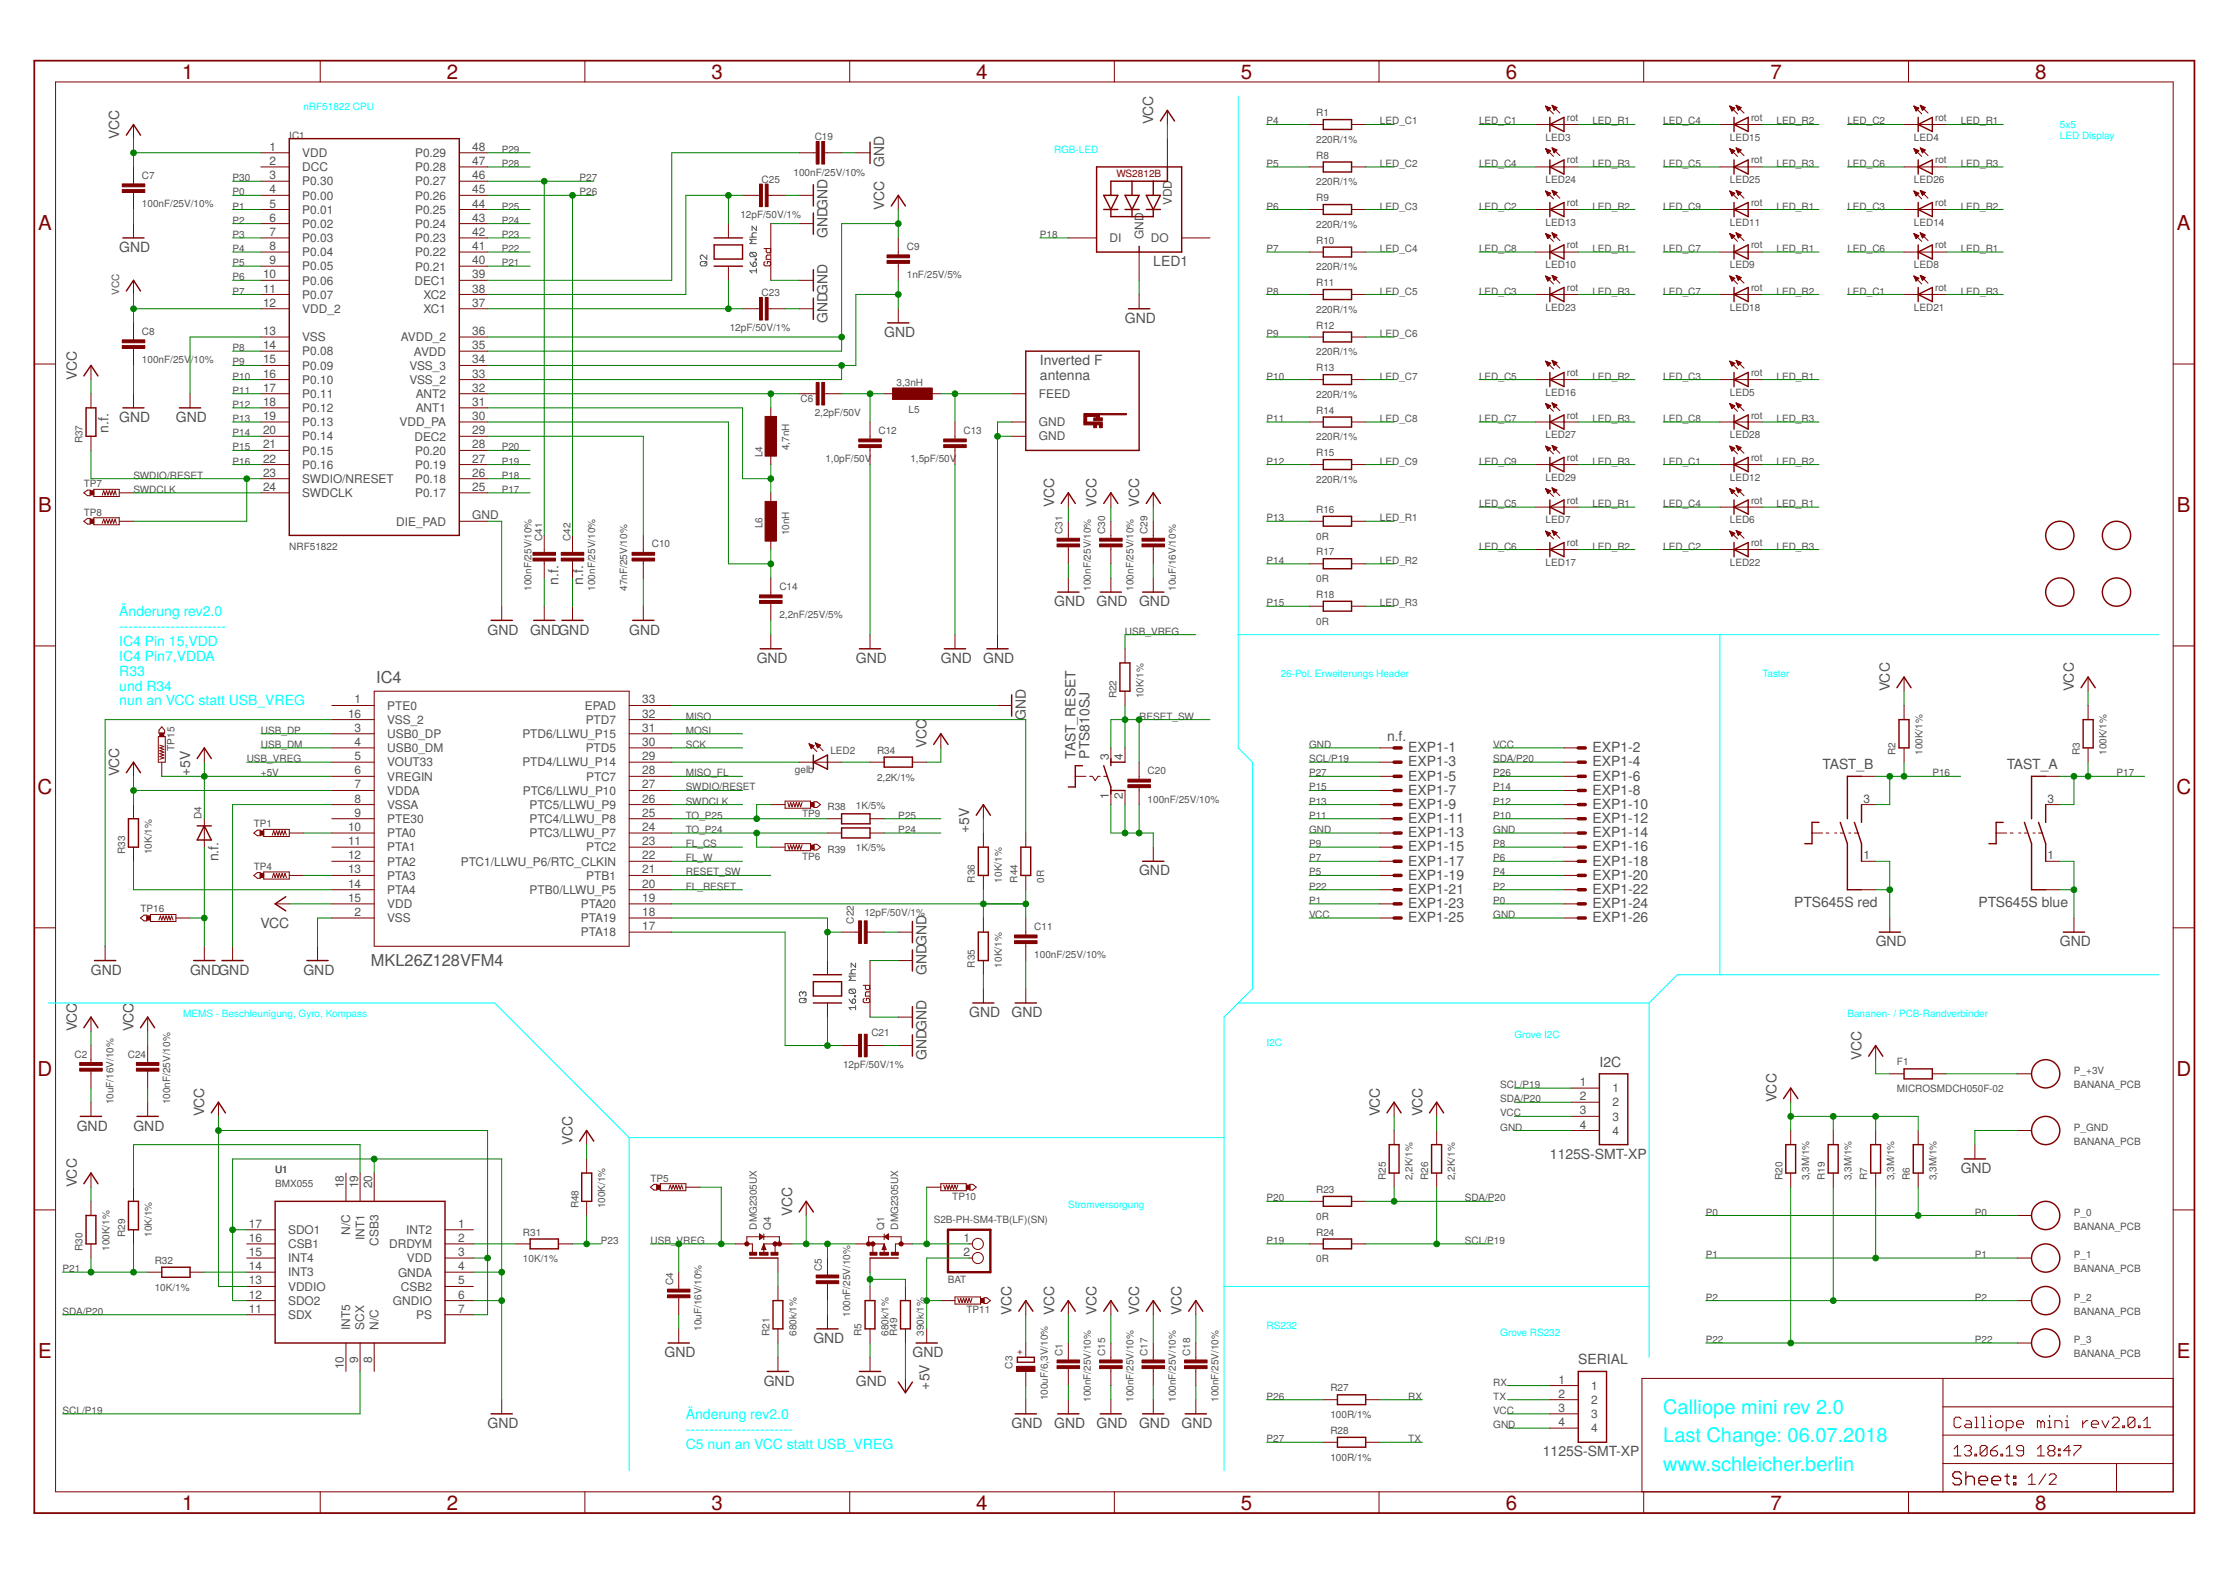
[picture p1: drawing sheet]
<svg xmlns="http://www.w3.org/2000/svg" width="297mm" height="210mm" viewBox="0 0 297 210" stroke-linecap="round" stroke-linejoin="round" font-family="sans-serif">
<defs><g id="words">
<g font-size="2.7" fill="#800000">
<text x="24.3" y="10.5">1</text>
<text x="59.6" y="10.5">2</text>
<text x="94.9" y="10.5">3</text>
<text x="130.2" y="10.5">4</text>
<text x="165.4" y="10.5">5</text>
<text x="200.7" y="10.5">6</text>
<text x="236" y="10.5">7</text>
<text x="271.3" y="10.5">8</text>
<text x="5.1" y="30.7">A</text>
<text x="290.2" y="30.7">A</text>
<text x="5.1" y="68.3">B</text>
<text x="290.2" y="68.3">B</text>
<text x="5" y="105.8">C</text>
<text x="290.2" y="105.8">C</text>
<text x="5" y="143.4">D</text>
<text x="290.2" y="143.4">D</text>
<text x="5.1" y="181">E</text>
<text x="290.2" y="181">E</text>
<text x="24.3" y="201.2">1</text>
<text x="59.6" y="201.2">2</text>
<text x="94.9" y="201.2">3</text>
<text x="130.2" y="201.2">4</text>
<text x="165.4" y="201.2">5</text>
<text x="200.7" y="201.2">6</text>
<text x="236" y="201.2">7</text>
<text x="271.3" y="201.2">8</text>
</g>
<g font-size="2.7" fill="#0ff">
<text x="221.7" y="188.4">Calliope mini rev 2.0</text>
<text x="221.7" y="192.2">Last Change: 06.07.2018</text>
<text x="221.7" y="196">www.schleicher.berlin</text>
</g>
<g font-size="2.2" fill="#505050">
<text x="50.2" y="91">IC4</text>
<text x="49.5" y="128.8">MKL26Z128VFM4</text>
</g>
<g font-size="1.9" fill="#505050">
<text x="153.8" y="16.6" transform="rotate(-90 153.8 16.6)">VCC</text>
<text x="15.9" y="18.5" transform="rotate(-90 15.9 18.5)">VCC</text>
<text x="117.9" y="22.3" transform="rotate(-90 117.9 22.3)">GND</text>
<text x="117.9" y="27.9" transform="rotate(-90 117.9 27.9)">VCC</text>
<text x="15.9" y="33.6">GND</text>
<text x="110.3" y="31.7" transform="rotate(-90 110.3 31.7)">GNDGND</text>
<text x="153.8" y="35.5">LED1</text>
<text x="110.3" y="43" transform="rotate(-90 110.3 43)">GNDGND</text>
<text x="117.9" y="44.9">GND</text>
<text x="150" y="43">GND</text>
<text x="10.2" y="50.6" transform="rotate(-90 10.2 50.6)">VCC</text>
<text x="138.7" y="48.7">Inverted F</text>
<text x="138.7" y="50.6">antenna</text>
<text x="14.5" y="57.7" transform="rotate(-90 14.5 57.7)">n.f.</text>
<text x="15.9" y="56.2">GND</text>
<text x="23.5" y="56.2">GND</text>
<text x="140.5" y="67.6" transform="rotate(-90 140.5 67.6)">VCC</text>
<text x="146.2" y="67.6" transform="rotate(-90 146.2 67.6)">VCC</text>
<text x="151.9" y="67.6" transform="rotate(-90 151.9 67.6)">VCC</text>
<text x="74.4" y="78" transform="rotate(-90 74.4 78)">n.f.</text>
<text x="77.7" y="78" transform="rotate(-90 77.7 78)">n.f.</text>
<text x="140.5" y="80.8">GND</text>
<text x="146.2" y="80.8">GND</text>
<text x="151.9" y="80.8">GND</text>
<text x="65" y="84.6">GND</text>
<text x="70.7" y="84.6">GNDGND</text>
<text x="83.9" y="84.6">GND</text>
<text x="100.9" y="88.4">GND</text>
<text x="114.1" y="88.4">GND</text>
<text x="125.4" y="88.4">GND</text>
<text x="131.1" y="88.4">GND</text>
<text x="136.8" y="95.9" transform="rotate(-90 136.8 95.9)">GND</text>
<text x="252" y="92.1" transform="rotate(-90 252 92.1)">VCC</text>
<text x="276.5" y="92.1" transform="rotate(-90 276.5 92.1)">VCC</text>
<text x="123.5" y="99.7" transform="rotate(-90 123.5 99.7)">VCC</text>
<text x="143.4" y="101.1" transform="rotate(-90 143.4 101.1)">TAST_RESET</text>
<text x="145.3" y="101.1" transform="rotate(-90 145.3 101.1)">PTS810SJ</text>
<text x="184.9" y="98.7">n.f.</text>
<text x="187.7" y="100.2">EXP1-1</text>
<text x="212.3" y="100.2">EXP1-2</text>
<text x="15.9" y="103.5" transform="rotate(-90 15.9 103.5)">VCC</text>
<text x="25.3" y="103.5" transform="rotate(-90 25.3 103.5)">+5V</text>
<text x="187.7" y="102.1">EXP1-3</text>
<text x="187.7" y="104">EXP1-5</text>
<text x="187.7" y="105.9">EXP1-7</text>
<text x="187.7" y="107.8">EXP1-9</text>
<text x="212.3" y="102.1">EXP1-4</text>
<text x="212.3" y="104">EXP1-6</text>
<text x="212.3" y="105.9">EXP1-8</text>
<text x="212.3" y="107.8">EXP1-10</text>
<text x="243" y="102.5">TAST_B</text>
<text x="267.5" y="102.5">TAST_A</text>
<text x="129.2" y="111" transform="rotate(-90 129.2 111)">+5V</text>
<text x="187.7" y="109.7">EXP1-11</text>
<text x="187.7" y="111.6">EXP1-13</text>
<text x="187.7" y="113.5">EXP1-15</text>
<text x="212.3" y="109.7">EXP1-12</text>
<text x="212.3" y="111.6">EXP1-14</text>
<text x="212.3" y="113.5">EXP1-16</text>
<text x="29.1" y="114.8" transform="rotate(-90 29.1 114.8)">n.f.</text>
<text x="151.9" y="116.7">GND</text>
<text x="187.7" y="115.4">EXP1-17</text>
<text x="187.7" y="117.2">EXP1-19</text>
<text x="187.7" y="119.1">EXP1-21</text>
<text x="212.3" y="115.4">EXP1-18</text>
<text x="212.3" y="117.2">EXP1-20</text>
<text x="212.3" y="119.1">EXP1-22</text>
<text x="34.7" y="123.7">VCC</text>
<text x="187.7" y="121">EXP1-23</text>
<text x="187.7" y="122.9">EXP1-25</text>
<text x="212.3" y="121">EXP1-24</text>
<text x="212.3" y="122.9">EXP1-26</text>
<text x="239.2" y="120.9">PTS645S red</text>
<text x="263.8" y="120.9">PTS645S blue</text>
<text x="12.1" y="129.9">GND</text>
<text x="25.3" y="129.9">GNDGND</text>
<text x="40.5" y="129.9">GND</text>
<text x="123.5" y="129.9" transform="rotate(-90 123.5 129.9)">GNDGND</text>
<text x="250.1" y="126.1">GND</text>
<text x="274.6" y="126.1">GND</text>
<text x="10.2" y="137.4" transform="rotate(-90 10.2 137.4)">VCC</text>
<text x="17.8" y="137.4" transform="rotate(-90 17.8 137.4)">VCC</text>
<text x="129.2" y="135.6">GND</text>
<text x="134.9" y="135.6">GND</text>
<text x="123.5" y="141.2" transform="rotate(-90 123.5 141.2)">GNDGND</text>
<text x="213.2" y="142.2">I2C</text>
<text x="248.2" y="141.2" transform="rotate(-90 248.2 141.2)">VCC</text>
<text x="27.2" y="148.8" transform="rotate(-90 27.2 148.8)">VCC</text>
<text x="184" y="148.8" transform="rotate(-90 184 148.8)">VCC</text>
<text x="189.6" y="148.8" transform="rotate(-90 189.6 148.8)">VCC</text>
<text x="236.8" y="146.9" transform="rotate(-90 236.8 146.9)">VCC</text>
<text x="10.2" y="150.7">GND</text>
<text x="17.8" y="150.7">GND</text>
<text x="76.3" y="152.6" transform="rotate(-90 76.3 152.6)">VCC</text>
<text x="206.6" y="154.4">1125S-SMT-XP</text>
<text x="10.2" y="158.2" transform="rotate(-90 10.2 158.2)">VCC</text>
<text x="105.6" y="162" transform="rotate(-90 105.6 162)">VCC</text>
<text x="261.4" y="156.3">GND</text>
<text x="108.4" y="179">GND</text>
<text x="134.9" y="175.2" transform="rotate(-90 134.9 175.2)">VCC</text>
<text x="140.5" y="175.2" transform="rotate(-90 140.5 175.2)">VCC</text>
<text x="146.2" y="175.2" transform="rotate(-90 146.2 175.2)">VCC</text>
<text x="151.9" y="175.2" transform="rotate(-90 151.9 175.2)">VCC</text>
<text x="157.5" y="175.2" transform="rotate(-90 157.5 175.2)">VCC</text>
<text x="88.6" y="180.9">GND</text>
<text x="101.8" y="184.7">GND</text>
<text x="114.1" y="184.7">GND</text>
<text x="121.7" y="180.9">GND</text>
<text x="123.9" y="185.2" transform="rotate(-90 123.9 185.2)">+5V</text>
<text x="210.4" y="181.8">SERIAL</text>
<text x="65" y="190.3">GND</text>
<text x="134.9" y="190.3">GND</text>
<text x="140.5" y="190.3">GND</text>
<text x="146.2" y="190.3">GND</text>
<text x="151.9" y="190.3">GND</text>
<text x="157.5" y="190.3">GND</text>
<text x="205.7" y="194.1">1125S-SMT-XP</text>
</g>
<g font-size="1.9" fill="#0ff">
<text x="15.9" y="82.1">Änderung rev2.0</text>
<text x="15.9" y="84.1">-----------------------</text>
<text x="15.9" y="86.1">IC4 Pin 15,VDD</text>
<text x="15.9" y="88">IC4 Pin7,VDDA</text>
<text x="15.9" y="90">R33</text>
<text x="15.9" y="92">und R34</text>
<text x="15.9" y="94">nun an VCC statt USB_VREG</text>
<text x="91.4" y="189.2">Änderung rev2.0</text>
<text x="91.4" y="191.2">-----------------------</text>
<text x="91.4" y="193.2">C5 nun an VCC statt USB_VREG</text>
</g>
<g font-size="1.6" fill="#505050">
<text x="35.9" y="22">2</text>
<text x="35.9" y="23.9">3</text>
<text x="35.9" y="20.1">1</text>
<text x="40.3" y="22.8">DCC</text>
<text x="40.3" y="20.9">VDD</text>
<text x="55.3" y="22.8">P0.28</text>
<text x="55.3" y="20.9">P0.29</text>
<text x="63" y="23.9">46</text>
<text x="63" y="22">47</text>
<text x="63" y="20.1">48</text>
<text x="35.9" y="25.8">4</text>
<text x="35.9" y="27.7">5</text>
<text x="35.9" y="29.5">6</text>
<text x="40.3" y="26.6">P0.00</text>
<text x="40.3" y="28.5">P0.01</text>
<text x="40.3" y="24.7">P0.30</text>
<text x="55.3" y="28.5">P0.25</text>
<text x="55.3" y="26.6">P0.26</text>
<text x="55.3" y="24.7">P0.27</text>
<text x="63" y="29.5">43</text>
<text x="63" y="27.7">44</text>
<text x="63" y="25.8">45</text>
<text x="156.2" y="27.3" transform="rotate(-90 156.2 27.3)">VDD</text>
<text x="35.9" y="31.4">7</text>
<text x="35.9" y="33.3">8</text>
<text x="35.9" y="35.2">9</text>
<text x="40.3" y="30.4">P0.02</text>
<text x="40.3" y="32.3">P0.03</text>
<text x="40.3" y="34.2">P0.04</text>
<text x="55.3" y="34.2">P0.22</text>
<text x="55.3" y="32.3">P0.23</text>
<text x="55.3" y="30.4">P0.24</text>
<text x="63" y="35.2">40</text>
<text x="63" y="33.3">41</text>
<text x="63" y="31.4">42</text>
<text x="147.9" y="32.3">DI</text>
<text x="152.4" y="31.8" transform="rotate(-90 152.4 31.8)">GND</text>
<text x="153.4" y="32.3">DO</text>
<text x="35.1" y="37.1">10</text>
<text x="35.1" y="39">11</text>
<text x="35.1" y="40.9">12</text>
<text x="40.3" y="36">P0.05</text>
<text x="40.3" y="37.9">P0.06</text>
<text x="40.3" y="39.8">P0.07</text>
<text x="40.3" y="41.7">VDD_2</text>
<text x="55.3" y="37.9">DEC1</text>
<text x="55.3" y="36.1">P0.21</text>
<text x="56.5" y="41.7">XC1</text>
<text x="56.5" y="39.8">XC2</text>
<text x="63" y="37.1">39</text>
<text x="63" y="40.9">37</text>
<text x="63" y="39">38</text>
<text x="35.1" y="46.5">14</text>
<text x="35.1" y="44.7">13</text>
<text x="40.3" y="47.4">P0.08</text>
<text x="40.3" y="45.5">VSS</text>
<text x="53.4" y="45.5">AVDD_2</text>
<text x="55.2" y="47.4">AVDD</text>
<text x="63" y="46.5">35</text>
<text x="63" y="44.7">36</text>
<text x="35.1" y="48.4">15</text>
<text x="35.1" y="50.3">16</text>
<text x="35.1" y="52.2">17</text>
<text x="40.3" y="49.3">P0.09</text>
<text x="40.3" y="51.1">P0.10</text>
<text x="40.3" y="53">P0.11</text>
<text x="54.6" y="51.2">VSS_2</text>
<text x="54.6" y="49.3">VSS_3</text>
<text x="55.4" y="53">ANT2</text>
<text x="63" y="52.2">32</text>
<text x="63" y="50.3">33</text>
<text x="63" y="48.4">34</text>
<text x="138.5" y="53">FEED</text>
<text x="35.1" y="54.1">18</text>
<text x="35.1" y="56">19</text>
<text x="35.1" y="57.9">20</text>
<text x="35.1" y="59.8">21</text>
<text x="40.3" y="54.9">P0.12</text>
<text x="40.3" y="56.8">P0.13</text>
<text x="40.3" y="58.7">P0.14</text>
<text x="53.3" y="56.8">VDD_PA</text>
<text x="55.3" y="58.7">DEC2</text>
<text x="55.4" y="54.9">ANT1</text>
<text x="63" y="54.1">31</text>
<text x="63" y="57.9">29</text>
<text x="63" y="59.8">28</text>
<text x="63" y="56">30</text>
<text x="138.5" y="58.7">GND</text>
<text x="138.5" y="56.8">GND</text>
<text x="35.1" y="61.6">22</text>
<text x="35.1" y="65.4">24</text>
<text x="35.1" y="63.5">23</text>
<text x="40.3" y="60.6">P0.15</text>
<text x="40.3" y="62.5">P0.16</text>
<text x="40.3" y="64.4">SWDIO/NRESET</text>
<text x="55.3" y="64.4">P0.18</text>
<text x="55.3" y="62.5">P0.19</text>
<text x="55.3" y="60.6">P0.20</text>
<text x="63" y="65.4">25</text>
<text x="63" y="63.5">26</text>
<text x="63" y="61.6">27</text>
<text x="40.3" y="66.3">SWDCLK</text>
<text x="52.8" y="70">DIE_PAD</text>
<text x="55.3" y="66.3">P0.17</text>
<text x="63" y="69.2">GND</text>
<text x="46.4" y="95.6">16</text>
<text x="47.3" y="93.8">1</text>
<text x="51.6" y="94.6">PTE0</text>
<text x="78" y="94.6">EPAD</text>
<text x="85.6" y="95.6">32</text>
<text x="85.6" y="93.8">33</text>
<text x="47.3" y="97.5">3</text>
<text x="47.3" y="99.4">4</text>
<text x="47.3" y="101.3">5</text>
<text x="51.6" y="96.5">VSS_2</text>
<text x="51.6" y="98.4">USB0_DP</text>
<text x="51.6" y="100.2">USB0_DM</text>
<text x="69.6" y="98.4">PTD6/LLWU_P15</text>
<text x="78.1" y="100.3">PTD5</text>
<text x="78.1" y="96.5">PTD7</text>
<text x="85.6" y="101.3">29</text>
<text x="85.6" y="99.4">30</text>
<text x="85.6" y="97.5">31</text>
<text x="147.8" y="101.3" transform="rotate(-90 147.8 101.3)">3</text>
<text x="149.7" y="101.3" transform="rotate(-90 149.7 101.3)">4</text>
<text x="47.3" y="103.2">6</text>
<text x="47.3" y="105.1">7</text>
<text x="47.3" y="107">8</text>
<text x="51.6" y="102.1">VOUT33</text>
<text x="51.6" y="104">VREGIN</text>
<text x="51.6" y="105.9">VDDA</text>
<text x="51.6" y="107.8">VSSA</text>
<text x="69.6" y="102.1">PTD4/LLWU_P14</text>
<text x="69.7" y="105.9">PTC6/LLWU_P10</text>
<text x="70.6" y="107.8">PTC5/LLWU_P9</text>
<text x="78.2" y="104">PTC7</text>
<text x="85.6" y="107">26</text>
<text x="85.6" y="105.1">27</text>
<text x="85.6" y="103.2">28</text>
<text x="147.8" y="106.5" transform="rotate(-90 147.8 106.5)">1</text>
<text x="149.7" y="106.5" transform="rotate(-90 149.7 106.5)">2</text>
<text x="248.4" y="107">3</text>
<text x="273" y="107">3</text>
<text x="46.4" y="110.7">10</text>
<text x="46.4" y="112.6">11</text>
<text x="47.3" y="108.9">9</text>
<text x="51.6" y="109.7">PTE30</text>
<text x="51.6" y="111.6">PTA0</text>
<text x="51.6" y="113.5">PTA1</text>
<text x="70.6" y="111.6">PTC3/LLWU_P7</text>
<text x="70.6" y="109.7">PTC4/LLWU_P8</text>
<text x="78.2" y="113.5">PTC2</text>
<text x="85.6" y="112.6">23</text>
<text x="85.6" y="110.7">24</text>
<text x="85.6" y="108.9">25</text>
<text x="46.4" y="114.5">12</text>
<text x="46.4" y="116.4">13</text>
<text x="46.4" y="118.3">14</text>
<text x="51.6" y="115.4">PTA2</text>
<text x="51.6" y="117.2">PTA3</text>
<text x="51.6" y="119.1">PTA4</text>
<text x="61.4" y="115.4">PTC1/LLWU_P6/RTC_CLKIN</text>
<text x="70.6" y="119.1">PTB0/LLWU_P5</text>
<text x="78.2" y="117.3">PTB1</text>
<text x="85.6" y="118.3">20</text>
<text x="85.6" y="116.4">21</text>
<text x="85.6" y="114.5">22</text>
<text x="248.4" y="114.5">1</text>
<text x="273" y="114.5">1</text>
<text x="46.4" y="120.2">15</text>
<text x="47.3" y="122.1">2</text>
<text x="51.6" y="121">VDD</text>
<text x="51.6" y="122.9">VSS</text>
<text x="77.4" y="124.8">PTA18</text>
<text x="77.4" y="122.9">PTA19</text>
<text x="77.4" y="121">PTA20</text>
<text x="85.6" y="124">17</text>
<text x="85.6" y="122.1">18</text>
<text x="85.6" y="120.2">19</text>
<text x="210.6" y="144.7">1</text>
<text x="210.6" y="146.6">2</text>
<text x="210.6" y="148.5">3</text>
<text x="215" y="145.6">1</text>
<text x="215" y="147.5">2</text>
<text x="215" y="149.3">3</text>
<text x="210.6" y="150.4">4</text>
<text x="215" y="151.2">4</text>
<text x="45.9" y="158.4" transform="rotate(-90 45.9 158.4)">18</text>
<text x="47.7" y="158.4" transform="rotate(-90 47.7 158.4)">19</text>
<text x="49.6" y="158.4" transform="rotate(-90 49.6 158.4)">20</text>
<text x="33.2" y="167.4">15</text>
<text x="33.2" y="165.5">16</text>
<text x="33.2" y="163.6">17</text>
<text x="38.4" y="166.3">CSB1</text>
<text x="38.4" y="164.5">SDO1</text>
<text x="46.7" y="164.6" transform="rotate(-90 46.7 164.6)">N/C</text>
<text x="48.6" y="165.3" transform="rotate(-90 48.6 165.3)">INT1</text>
<text x="50.5" y="166" transform="rotate(-90 50.5 166)">CSB3</text>
<text x="51.9" y="166.4">DRDYM</text>
<text x="54.2" y="164.5">INT2</text>
<text x="61.1" y="163.6">1</text>
<text x="61.1" y="165.5">2</text>
<text x="61.1" y="167.4">3</text>
<text x="128.5" y="167.4">2</text>
<text x="128.5" y="165.5">1</text>
<text x="33.2" y="173.1">12</text>
<text x="33.2" y="171.2">13</text>
<text x="33.2" y="169.3">14</text>
<text x="38.4" y="173.9">SDO2</text>
<text x="38.4" y="172">VDDIO</text>
<text x="38.4" y="170.1">INT3</text>
<text x="38.4" y="168.2">INT4</text>
<text x="52.4" y="173.9">GNDIO</text>
<text x="53.1" y="170.1">GNDA</text>
<text x="53.5" y="172">CSB2</text>
<text x="54.3" y="168.2">VDD</text>
<text x="61.1" y="169.3">4</text>
<text x="61.1" y="171.2">5</text>
<text x="61.1" y="173.1">6</text>
<text x="33.2" y="175">11</text>
<text x="38.4" y="175.8">SDX</text>
<text x="46.7" y="177.3" transform="rotate(-90 46.7 177.3)">INT5</text>
<text x="48.6" y="177.3" transform="rotate(-90 48.6 177.3)">SCX</text>
<text x="50.5" y="177.3" transform="rotate(-90 50.5 177.3)">N/C</text>
<text x="55.5" y="175.8">PS</text>
<text x="61.1" y="175">7</text>
<text x="45.9" y="182.5" transform="rotate(-90 45.9 182.5)">10</text>
<text x="47.7" y="181.6" transform="rotate(-90 47.7 181.6)">9</text>
<text x="49.6" y="181.6" transform="rotate(-90 49.6 181.6)">8</text>
<text x="207.8" y="184.4">1</text>
<text x="212.1" y="185.2">1</text>
<text x="207.8" y="186.3">2</text>
<text x="207.8" y="188.2">3</text>
<text x="207.8" y="190.1">4</text>
<text x="212.1" y="187.1">2</text>
<text x="212.1" y="189">3</text>
<text x="212.1" y="190.9">4</text>
</g>
<g font-size="1.3" fill="#0ff">
<text x="40.5" y="14.7">nRF51822 CPU</text>
<text x="274.6" y="17.1">5x5</text>
<text x="140.5" y="20.4">RGB-LED</text>
<text x="274.6" y="18.5">LED Display</text>
<text x="170.8" y="90.2">26-Pol. Erweiterungs Header</text>
<text x="235" y="90.2">Taster</text>
<text x="24.4" y="135.6">MEMS - Beschleunigung, Gyro, Kompass</text>
<text x="246.3" y="135.6">Bananen- / PCB-Randverbinder</text>
<text x="168.9" y="139.3">I2C</text>
<text x="201.9" y="138.4">Grove I2C</text>
<text x="142.4" y="161.1">Stromversorgung</text>
<text x="168.9" y="177.1">RS232</text>
<text x="200" y="178">Grove RS232</text>
</g>
<g font-size="1.3" fill="#505050">
<text x="168.9" y="16.6">P4</text>
<text x="175.5" y="15.5">R1</text>
<text x="184" y="16.6">LED_C1</text>
<text x="197.2" y="16.6">LED_C1</text>
<text x="208.9" y="16.1">rot</text>
<text x="212.3" y="16.6">LED_R1</text>
<text x="221.7" y="16.6">LED_C4</text>
<text x="233.4" y="16.1">rot</text>
<text x="236.8" y="16.6">LED_R2</text>
<text x="246.3" y="16.6">LED_C2</text>
<text x="258" y="16.1">rot</text>
<text x="261.4" y="16.6">LED_R1</text>
<text x="18.9" y="23.9">C7</text>
<text x="38.6" y="18.5">I</text>
<text x="38.9" y="18.5">C1</text>
<text x="66.9" y="22.3">P28</text>
<text x="66.9" y="20.4">P29</text>
<text x="105.8" y="23.4">100nF/25V/10%</text>
<text x="108.6" y="18.7">C19</text>
<text x="168.9" y="22.3">P5</text>
<text x="175.5" y="19">220R/1%</text>
<text x="175.5" y="21.1">R8</text>
<text x="184" y="22.3">LED_C2</text>
<text x="197.2" y="22.3">LED_C4</text>
<text x="206.1" y="18.8">LED3</text>
<text x="208.9" y="21.8">rot</text>
<text x="212.3" y="22.3">LED_R3</text>
<text x="221.7" y="22.3">LED_C5</text>
<text x="230.6" y="18.8">LED15</text>
<text x="233.4" y="21.8">rot</text>
<text x="236.8" y="22.3">LED_R3</text>
<text x="246.3" y="22.3">LED_C6</text>
<text x="255.2" y="18.8">LED4</text>
<text x="258" y="21.8">rot</text>
<text x="261.4" y="22.3">LED_R3</text>
<text x="18.9" y="27.6">100nF/25V/10%</text>
<text x="31" y="29.8">P2</text>
<text x="31" y="27.9">P1</text>
<text x="31" y="26">P0</text>
<text x="31" y="24.1">P30</text>
<text x="66.9" y="29.8">P24</text>
<text x="66.9" y="27.9">P25</text>
<text x="77.3" y="26">P26</text>
<text x="77.3" y="24.1">P27</text>
<text x="98.7" y="29.1">12pF/50V/1%</text>
<text x="101.5" y="24.3">C25</text>
<text x="168.9" y="27.9">P6</text>
<text x="175.5" y="24.7">220R/1%</text>
<text x="175.5" y="26.8">R9</text>
<text x="184" y="27.9">LED_C3</text>
<text x="197.2" y="27.9">LED_C2</text>
<text x="206.1" y="24.4">LED24</text>
<text x="208.9" y="27.4">rot</text>
<text x="212.3" y="27.9">LED_R2</text>
<text x="221.7" y="27.9">LED_C9</text>
<text x="230.6" y="24.4">LED25</text>
<text x="233.4" y="27.4">rot</text>
<text x="236.8" y="27.9">LED_R1</text>
<text x="246.3" y="27.9">LED_C3</text>
<text x="255.2" y="24.4">LED26</text>
<text x="258" y="27.4">rot</text>
<text x="261.4" y="27.9">LED_R2</text>
<text x="31" y="35.5">P5</text>
<text x="31" y="33.6">P4</text>
<text x="31" y="31.7">P3</text>
<text x="66.9" y="33.6">P22</text>
<text x="66.9" y="31.7">P23</text>
<text x="66.9" y="35.5">P21</text>
<text x="120.9" y="33.3">C9</text>
<text x="138.7" y="31.7">P18</text>
<text x="168.9" y="33.6">P7</text>
<text x="175.5" y="30.4">220R/1%</text>
<text x="175.5" y="32.5">R10</text>
<text x="184" y="33.6">LED_C4</text>
<text x="197.2" y="33.6">LED_C8</text>
<text x="206.1" y="35.8">LED10</text>
<text x="206.1" y="30.1">LED13</text>
<text x="208.9" y="33.1">rot</text>
<text x="212.3" y="33.6">LED_R1</text>
<text x="221.7" y="33.6">LED_C7</text>
<text x="230.6" y="35.8">LED9</text>
<text x="230.6" y="30.1">LED11</text>
<text x="233.4" y="33.1">rot</text>
<text x="236.8" y="33.6">LED_R1</text>
<text x="246.3" y="33.6">LED_C6</text>
<text x="255.2" y="35.8">LED8</text>
<text x="255.2" y="30.1">LED14</text>
<text x="258" y="33.1">rot</text>
<text x="261.4" y="33.6">LED_R1</text>
<text x="15.9" y="39.3" transform="rotate(-90 15.9 39.3)">VCC</text>
<text x="31" y="39.3">P7</text>
<text x="31" y="37.4">P6</text>
<text x="101.5" y="39.4">C23</text>
<text x="120.9" y="37.1">1nF/25V/5%</text>
<text x="168.9" y="39.3">P8</text>
<text x="175.5" y="36">220R/1%</text>
<text x="175.5" y="41.7">220R/1%</text>
<text x="175.5" y="38.1">R11</text>
<text x="184" y="39.3">LED_C5</text>
<text x="197.2" y="39.3">LED_C3</text>
<text x="206.1" y="41.4">LED23</text>
<text x="208.9" y="38.8">rot</text>
<text x="212.3" y="39.3">LED_R3</text>
<text x="221.7" y="39.3">LED_C7</text>
<text x="230.6" y="41.4">LED18</text>
<text x="233.4" y="38.8">rot</text>
<text x="236.8" y="39.3">LED_R2</text>
<text x="246.3" y="39.3">LED_C1</text>
<text x="255.2" y="41.4">LED21</text>
<text x="258" y="38.8">rot</text>
<text x="261.4" y="39.3">LED_R3</text>
<text x="18.9" y="44.6">C8</text>
<text x="31" y="46.8">P8</text>
<text x="97.3" y="44.2">12pF/50V/1%</text>
<text x="168.9" y="44.9">P9</text>
<text x="175.5" y="47.4">220R/1%</text>
<text x="175.5" y="43.8">R12</text>
<text x="184" y="44.9">LED_C6</text>
<text x="18.9" y="48.4">100nF/25V</text>
<text x="25.4" y="48.4">/10%</text>
<text x="31" y="52.5">P11</text>
<text x="31" y="50.6">P10</text>
<text x="31" y="48.7">P9</text>
<text x="106.7" y="53.6">C6</text>
<text x="119.5" y="51.4">3,3nH</text>
<text x="168.9" y="50.6">P10</text>
<text x="175.5" y="53">220R/1%</text>
<text x="175.5" y="49.5">R13</text>
<text x="184" y="50.6">LED_C7</text>
<text x="197.2" y="50.6">LED_C5</text>
<text x="206.1" y="52.8">LED16</text>
<text x="208.9" y="50.1">rot</text>
<text x="212.3" y="50.6">LED_R2</text>
<text x="221.7" y="50.6">LED_C3</text>
<text x="230.6" y="52.8">LED5</text>
<text x="233.4" y="50.1">rot</text>
<text x="236.8" y="50.6">LED_R1</text>
<text x="11" y="59.1" transform="rotate(-90 11 59.1)">R37</text>
<text x="31" y="58.1">P14</text>
<text x="31" y="56.2">P13</text>
<text x="31" y="54.4">P12</text>
<text x="108.6" y="55.5">2,2pF/50V</text>
<text x="117.1" y="57.9">C12</text>
<text x="121.1" y="55">L5</text>
<text x="128.5" y="57.9">C13</text>
<text x="168.9" y="56.2">P11</text>
<text x="175.5" y="58.7">220R/1%</text>
<text x="175.5" y="55.1">R14</text>
<text x="184" y="56.2">LED_C8</text>
<text x="197.2" y="56.2">LED_C7</text>
<text x="206.1" y="58.4">LED27</text>
<text x="208.9" y="55.8">rot</text>
<text x="212.3" y="56.2">LED_R3</text>
<text x="221.7" y="56.2">LED_C8</text>
<text x="230.6" y="58.4">LED28</text>
<text x="233.4" y="55.8">rot</text>
<text x="236.8" y="56.2">LED_R3</text>
<text x="11.2" y="64.9">TP7</text>
<text x="17.8" y="63.8">SWDIO/RESET</text>
<text x="17.8" y="65.7">SWDCLK</text>
<text x="31" y="60">P15</text>
<text x="31" y="61.9">P16</text>
<text x="66.9" y="65.7">P17</text>
<text x="66.9" y="63.8">P18</text>
<text x="66.9" y="61.9">P19</text>
<text x="66.9" y="60">P20</text>
<text x="101.7" y="61" transform="rotate(-90 101.7 61)">L4</text>
<text x="105.2" y="60" transform="rotate(-90 105.2 60)">4,7nH</text>
<text x="110" y="61.6">1,0pF/50V</text>
<text x="121.4" y="61.6">1,5pF/50V</text>
<text x="168.9" y="61.9">P12</text>
<text x="175.5" y="64.4">220R/1%</text>
<text x="175.5" y="60.8">R15</text>
<text x="184" y="61.9">LED_C9</text>
<text x="197.2" y="61.9">LED_C9</text>
<text x="206.1" y="64.1">LED29</text>
<text x="208.9" y="61.4">rot</text>
<text x="212.3" y="61.9">LED_R3</text>
<text x="221.7" y="61.9">LED_C1</text>
<text x="230.6" y="64.1">LED12</text>
<text x="233.4" y="61.4">rot</text>
<text x="236.8" y="61.9">LED_R2</text>
<text x="11.2" y="68.7">TP8</text>
<text x="101.7" y="70.4" transform="rotate(-90 101.7 70.4)">L6</text>
<text x="105.2" y="71.4" transform="rotate(-90 105.2 71.4)">10nH</text>
<text x="141.7" y="71.2" transform="rotate(-90 141.7 71.2)">C31</text>
<text x="147.3" y="71.2" transform="rotate(-90 147.3 71.2)">C30</text>
<text x="153" y="71.2" transform="rotate(-90 153 71.2)">C29</text>
<text x="168.9" y="69.5">P13</text>
<text x="175.5" y="71.9">0R</text>
<text x="175.5" y="68.4">R16</text>
<text x="184" y="69.5">LED_R1</text>
<text x="197.2" y="67.6">LED_C5</text>
<text x="206.1" y="69.8">LED7</text>
<text x="208.9" y="67.1">rot</text>
<text x="212.3" y="67.6">LED_R1</text>
<text x="221.7" y="67.6">LED_C4</text>
<text x="230.6" y="69.8">LED6</text>
<text x="233.4" y="67.1">rot</text>
<text x="236.8" y="67.6">LED_R1</text>
<text x="38.6" y="73.2">NRF51822</text>
<text x="72.3" y="72.1" transform="rotate(-90 72.3 72.1)">C41</text>
<text x="76" y="72.1" transform="rotate(-90 76 72.1)">C42</text>
<text x="86.9" y="73">C10</text>
<text x="168.9" y="75.1">P14</text>
<text x="175.5" y="77.6">0R</text>
<text x="175.5" y="74">R17</text>
<text x="184" y="75.1">LED_R2</text>
<text x="197.2" y="73.2">LED_C6</text>
<text x="206.1" y="75.4">LED17</text>
<text x="208.9" y="72.8">rot</text>
<text x="212.3" y="73.2">LED_R2</text>
<text x="221.7" y="73.2">LED_C2</text>
<text x="230.6" y="75.4">LED22</text>
<text x="233.4" y="72.8">rot</text>
<text x="236.8" y="73.2">LED_R3</text>
<text x="70.9" y="78.7" transform="rotate(-90 70.9 78.7)">100nF/25V/10%</text>
<text x="79.4" y="78.7" transform="rotate(-90 79.4 78.7)">100nF/25V/10%</text>
<text x="83.6" y="78.7" transform="rotate(-90 83.6 78.7)">47nF/25V/10%</text>
<text x="103.9" y="82.4">2,2nF/25V/5%</text>
<text x="103.9" y="78.6">C14</text>
<text x="145.4" y="78.7" transform="rotate(-90 145.4 78.7)">100nF/25V/10%</text>
<text x="151.1" y="78.7" transform="rotate(-90 151.1 78.7)">100nF/25V/10%</text>
<text x="156.8" y="78.7" transform="rotate(-90 156.8 78.7)">10uF/16V/10%</text>
<text x="168.9" y="80.8">P15</text>
<text x="175.5" y="83.3">0R</text>
<text x="175.5" y="79.7">R18</text>
<text x="184" y="80.8">LED_R3</text>
<text x="150" y="84.6">USB_VREG</text>
<text x="91.4" y="95.9">MISO</text>
<text x="148.9" y="93.1" transform="rotate(-90 148.9 93.1)">R22</text>
<text x="151.9" y="95.9">RESET_SW</text>
<text x="152.4" y="93.1" transform="rotate(-90 152.4 93.1)">10K/1%</text>
<text x="23.3" y="100" transform="rotate(-90 23.3 100)">TP15</text>
<text x="32.9" y="101.6">USB_VREG</text>
<text x="34.8" y="97.8">USB_DP</text>
<text x="34.8" y="99.7">USB_DM</text>
<text x="91.4" y="99.7">SCK</text>
<text x="91.4" y="97.8">MOSI</text>
<text x="110.7" y="100.4">LED2</text>
<text x="116.9" y="100.5">R34</text>
<text x="174.5" y="99.7">GND</text>
<text x="174.5" y="101.6">SCL/P19</text>
<text x="199.1" y="99.7">VCC</text>
<text x="199.1" y="101.6">SDA/P20</text>
<text x="252.7" y="100.6" transform="rotate(-90 252.7 100.6)">R2</text>
<text x="256.3" y="100.6" transform="rotate(-90 256.3 100.6)">100K/1%</text>
<text x="277.3" y="100.6" transform="rotate(-90 277.3 100.6)">R3</text>
<text x="280.8" y="100.6" transform="rotate(-90 280.8 100.6)">100K/1%</text>
<text x="34.8" y="103.5">+5V</text>
<text x="91.4" y="105.3">SWDIO/RESET</text>
<text x="91.4" y="107.2">SWDCLK</text>
<text x="91.4" y="103.5">MISO_FL</text>
<text x="106" y="103">gelb</text>
<text x="114.1" y="107.8">1K/5%</text>
<text x="116.9" y="104">2,2K/1%</text>
<text x="153" y="107">100nF/25V/10%</text>
<text x="153" y="103.2">C20</text>
<text x="174.5" y="105.3">P15</text>
<text x="174.5" y="107.2">P13</text>
<text x="174.5" y="103.5">P27</text>
<text x="199.1" y="105.3">P14</text>
<text x="199.1" y="107.2">P12</text>
<text x="199.1" y="103.5">P26</text>
<text x="257.6" y="103.5">P16</text>
<text x="282.2" y="103.5">P17</text>
<text x="16.7" y="113.8" transform="rotate(-90 16.7 113.8)">R33</text>
<text x="20.2" y="113.8" transform="rotate(-90 20.2 113.8)">10K/1%</text>
<text x="26.9" y="109.1" transform="rotate(-90 26.9 109.1)">D4</text>
<text x="33.8" y="110.3">TP1</text>
<text x="91.4" y="109.1">TO_P25</text>
<text x="91.4" y="111">TO_P24</text>
<text x="91.4" y="112.9">FL_CS</text>
<text x="106.9" y="108.9">TP9</text>
<text x="110.3" y="108">R38</text>
<text x="110.3" y="113.7">R39</text>
<text x="114.1" y="113.5">1K/5%</text>
<text x="119.8" y="111">P24</text>
<text x="119.8" y="109.1">P25</text>
<text x="174.5" y="111">GND</text>
<text x="174.5" y="109.1">P11</text>
<text x="174.5" y="112.9">P9</text>
<text x="199.1" y="111">GND</text>
<text x="199.1" y="109.1">P10</text>
<text x="199.1" y="112.9">P8</text>
<text x="33.8" y="115.9">TP4</text>
<text x="91.4" y="116.7">RESET_SW</text>
<text x="91.4" y="118.6">FL_RESET</text>
<text x="91.4" y="114.8">FL_W</text>
<text x="106.9" y="114.6">TP6</text>
<text x="130" y="117.6" transform="rotate(-90 130 117.6)">R36</text>
<text x="133.6" y="117.6" transform="rotate(-90 133.6 117.6)">10K/1%</text>
<text x="135.6" y="117.6" transform="rotate(-90 135.6 117.6)">R44</text>
<text x="139.2" y="117.6" transform="rotate(-90 139.2 117.6)">0R</text>
<text x="174.5" y="114.8">P7</text>
<text x="174.5" y="116.7">P5</text>
<text x="174.5" y="118.6">P22</text>
<text x="199.1" y="114.8">P6</text>
<text x="199.1" y="116.7">P4</text>
<text x="199.1" y="118.6">P2</text>
<text x="18.7" y="121.6">TP16</text>
<text x="113.8" y="123.1" transform="rotate(-90 113.8 123.1)">C22</text>
<text x="115.2" y="122.1">12pF/50V/1%</text>
<text x="137.9" y="123.9">C11</text>
<text x="174.5" y="122.3">VCC</text>
<text x="174.5" y="120.5">P1</text>
<text x="199.1" y="122.3">GND</text>
<text x="199.1" y="120.5">P0</text>
<text x="130" y="129" transform="rotate(-90 130 129)">R35</text>
<text x="133.6" y="129" transform="rotate(-90 133.6 129)">10K/1%</text>
<text x="137.9" y="127.7">100nF/25V/10%</text>
<text x="10" y="140.9">C2</text>
<text x="17" y="140.9">C24</text>
<text x="112.4" y="142.4">12pF/50V/1%</text>
<text x="116.2" y="138.1">C21</text>
<text x="252.9" y="142">F1</text>
<text x="276.5" y="143.1">P_+3V</text>
<text x="15.1" y="147.2" transform="rotate(-90 15.1 147.2)">10uF/16V/10%</text>
<text x="22.7" y="147.2" transform="rotate(-90 22.7 147.2)">100nF/25V/10%</text>
<text x="200" y="148.8">VCC</text>
<text x="200" y="146.9">SDA/P20</text>
<text x="200" y="145">SCL/P19</text>
<text x="252.9" y="145.6">MICROSMDCH050F-02</text>
<text x="276.5" y="145">BANANA_PCB</text>
<text x="200" y="150.7">GND</text>
<text x="276.5" y="152.6">BANANA_PCB</text>
<text x="276.5" y="150.7">P_GND</text>
<text x="36.7" y="158.2">BMX055</text>
<text x="36.7" y="156.3">U1</text>
<text x="77.1" y="161.1" transform="rotate(-90 77.1 161.1)">R48</text>
<text x="80.7" y="161.1" transform="rotate(-90 80.7 161.1)">100K/1%</text>
<text x="86.7" y="157.5">TP5</text>
<text x="127" y="159.9">TP10</text>
<text x="168.9" y="160.1">P20</text>
<text x="175.5" y="159">R23</text>
<text x="184.7" y="157.3" transform="rotate(-90 184.7 157.3)">R25</text>
<text x="188.3" y="157.3" transform="rotate(-90 188.3 157.3)">2,2K/1%</text>
<text x="190.4" y="157.3" transform="rotate(-90 190.4 157.3)">R26</text>
<text x="194" y="157.3" transform="rotate(-90 194 157.3)">2,2K/1%</text>
<text x="195.3" y="160.1">SDA/P20</text>
<text x="227.4" y="162">P0</text>
<text x="237.6" y="157.3" transform="rotate(-90 237.6 157.3)">R20</text>
<text x="241.2" y="157.3" transform="rotate(-90 241.2 157.3)">3,3M/1%</text>
<text x="243.3" y="157.3" transform="rotate(-90 243.3 157.3)">R19</text>
<text x="246.9" y="157.3" transform="rotate(-90 246.9 157.3)">3,3M/1%</text>
<text x="249" y="157.3" transform="rotate(-90 249 157.3)">R7</text>
<text x="252.5" y="157.3" transform="rotate(-90 252.5 157.3)">3,3M/1%</text>
<text x="254.6" y="157.3" transform="rotate(-90 254.6 157.3)">R6</text>
<text x="258.2" y="157.3" transform="rotate(-90 258.2 157.3)">3,3M/1%</text>
<text x="263.3" y="162">P0</text>
<text x="276.5" y="162">P_0</text>
<text x="11" y="166.7" transform="rotate(-90 11 166.7)">R30</text>
<text x="14.6" y="166.7" transform="rotate(-90 14.6 166.7)">100K/1%</text>
<text x="16.7" y="164.8" transform="rotate(-90 16.7 164.8)">R29</text>
<text x="20.2" y="164.8" transform="rotate(-90 20.2 164.8)">10K/1%</text>
<text x="69.7" y="164.7">R31</text>
<text x="80.1" y="165.8">P23</text>
<text x="86.7" y="165.8">USB_VREG</text>
<text x="100.9" y="163.9" transform="rotate(-90 100.9 163.9)">DMG2305UX</text>
<text x="102.8" y="163.9" transform="rotate(-90 102.8 163.9)">Q4</text>
<text x="117.9" y="163.9" transform="rotate(-90 117.9 163.9)">Q1</text>
<text x="119.8" y="163.9" transform="rotate(-90 119.8 163.9)">DMG2305UX</text>
<text x="124.5" y="163">S2B-PH-SM4-TB(LF)(SN)</text>
<text x="168.9" y="165.8">P19</text>
<text x="175.5" y="162.6">0R</text>
<text x="175.5" y="164.7">R24</text>
<text x="195.3" y="165.8">SCL/P19</text>
<text x="227.4" y="167.7">P1</text>
<text x="263.3" y="167.7">P1</text>
<text x="276.5" y="163.9">BANANA_PCB</text>
<text x="276.5" y="167.7">P_1</text>
<text x="8.3" y="169.6">P21</text>
<text x="20.6" y="172">10K/1%</text>
<text x="20.6" y="168.4">R32</text>
<text x="69.7" y="168.2">10K/1%</text>
<text x="89.7" y="171.3" transform="rotate(-90 89.7 171.3)">C4</text>
<text x="109.6" y="169.4" transform="rotate(-90 109.6 169.4)">C5</text>
<text x="126.4" y="171">BAT</text>
<text x="175.5" y="168.2">0R</text>
<text x="227.4" y="173.3">P2</text>
<text x="263.3" y="173.3">P2</text>
<text x="276.5" y="169.6">BANANA_PCB</text>
<text x="276.5" y="173.3">P_2</text>
<text x="8.3" y="175.2">SDA/P20</text>
<text x="93.5" y="177.4" transform="rotate(-90 93.5 177.4)">10uF/16V/10%</text>
<text x="102.6" y="178" transform="rotate(-90 102.6 178)">R21</text>
<text x="106.2" y="178" transform="rotate(-90 106.2 178)">680k/1%</text>
<text x="113.3" y="175.5" transform="rotate(-90 113.3 175.5)">100nF/25V/10%</text>
<text x="114.9" y="178" transform="rotate(-90 114.9 178)">R5</text>
<text x="118.4" y="178" transform="rotate(-90 118.4 178)">680k/1%</text>
<text x="119.6" y="178" transform="rotate(-90 119.6 178)">R49</text>
<text x="123.2" y="178" transform="rotate(-90 123.2 178)">390k/1%</text>
<text x="128.8" y="175">TP11</text>
<text x="227.4" y="179">P22</text>
<text x="263.3" y="179">P22</text>
<text x="276.5" y="175.2">BANANA_PCB</text>
<text x="276.5" y="179">P_3</text>
<text x="135" y="182.4" transform="rotate(-90 135 182.4)">C3</text>
<text x="141.7" y="180.7" transform="rotate(-90 141.7 180.7)">C1</text>
<text x="147.3" y="180.7" transform="rotate(-90 147.3 180.7)">C15</text>
<text x="153" y="180.7" transform="rotate(-90 153 180.7)">C17</text>
<text x="158.7" y="180.7" transform="rotate(-90 158.7 180.7)">C18</text>
<text x="177.4" y="185.4">R27</text>
<text x="199.1" y="184.7">RX</text>
<text x="276.5" y="180.9">BANANA_PCB</text>
<text x="8.3" y="188.4">SCL/P19</text>
<text x="139.7" y="186.6" transform="rotate(-90 139.7 186.6)">100uF/6,3V/10%</text>
<text x="145.4" y="186.8" transform="rotate(-90 145.4 186.8)">100nF/25V/10%</text>
<text x="151.1" y="186.8" transform="rotate(-90 151.1 186.8)">100nF/25V/10%</text>
<text x="156.8" y="186.8" transform="rotate(-90 156.8 186.8)">100nF/25V/10%</text>
<text x="162.4" y="186.8" transform="rotate(-90 162.4 186.8)">100nF/25V/10%</text>
<text x="168.9" y="186.5">P26</text>
<text x="177.4" y="189">100R/1%</text>
<text x="177.4" y="191.1">R28</text>
<text x="187.7" y="186.5">RX</text>
<text x="199.1" y="190.3">GND</text>
<text x="199.1" y="188.4">VCC</text>
<text x="199.1" y="186.5">TX</text>
<text x="168.9" y="192.2">P27</text>
<text x="177.4" y="194.7">100R/1%</text>
<text x="187.7" y="192.2">TX</text>
</g>
<g font-size="1.3" fill="#800000">
<text x="148.8" y="23.6">WS2812B</text>
<text x="136.3" y="180.6" transform="rotate(-90 136.3 180.6)">+</text>
</g>
</g></defs>
<g fill="none" stroke="#505050" stroke-width=".13">
<path d="M93.4 35l.1-.1h.6l.1 .1v.3l-.1 .1h-.6l-.1-.1zM94.2 34v.6l-.5-.6h-.2l-.1 .1v.3l.1 .2M94.2 34.9l-.3 .3M100 34.9l.4 .6M100 31.6h.8M100.1 33.6h.6l.1 .2v.3l-.1 .1M100.1 33.6l-.1 .2v.3l.1 .1h.6M100.1 33.6l.6 .6M100.4 35.1l.2-.2 .2 .2v.3l-.1 .1h-.3zM100.7 34.5h.1v.1h-.1zM100.8 36.1h-.8l.3 .3M100.8 30.1v.6l-.5-.6v.6"/>
<path d="M100.8 35.8v.6M100.8 31.9h-.8l.3 .3-.3 .3h.8M100.8 31h-.4l-.1 .2v.3l.1 .1M106.6 133.2l.1-.1h.6l.2 .1v.3l-.2 .1h-.6l-.1-.1zM107 132.3l-.1-.1-.3 .1v.3l.1 .2M107 132.3l.2-.1 .3 .1v.3l-.2 .2M107 132.3v.2M107.5 133.1l-.3 .2M113.2 133.1l.4 .6M113.2 129.8h.9M113.3 131.8h.6l.2 .2v.3l-.2 .1M113.3 131.8l-.1 .2v.3l.1 .1h.6"/>
<path d="M113.3 131.8l.6 .6M113.6 133.3l.3-.2 .2 .2v.3l-.2 .1h-.3zM113.9 132.7h.2v.1h-.2zM114.1 134.3h-.9l.3 .3M114.1 128.4v.5l-.6-.5v.5M114.1 134v.6M114.1 130.1h-.9l.3 .3-.3 .3h.9M114.1 129.2h-.5l-.1 .2v.2l.1 .2"/>
</g>
<g fill="none" stroke="#800000" stroke-width=".19">
<path d="M16.8 18l1-1.4 .9 1.4M38.6 18.5h22.6v52.9h-22.6zM116 18.9v2.9M154.7 16.1l.9-1.4 1 1.4M176.4 15.9h3.8v1.4h-3.8zM206.6 16.6l1.9-1v1.9zM206.6 15.6v1.9M231.2 15.6v1.9M231.2 16.6l1.9-1v1.9zM255.7 16.6l1.9-1v1.9zM255.7 15.6v1.9M16.4 31.7h2.8"/>
<path d="M16.8 38.8l1-1.4 .9 1.4M95.2 31.7h3.8M95.2 35.5h3.8M95.2 32.6h3.8v1.9h-3.8zM108.4 24.6v2.9M108.4 28.4v2.8M108.4 35.9v2.9M108.4 39.7v2.9M118.8 27.5l1-1.5 .9 1.5M146.2 22.2h11.3v11.4h-11.3zM147.2 26h1.8l-.9 1.9zM147.2 27.9h1.8"/>
<path d="M148.1 27.9v1h5.7v-1M150 26h1.9l-1 1.9zM150 27.9h1.9M150.9 24.2v1.8M150.9 27.9v1M151.9 32.8v.8M152.8 26h1.9l-.9 1.9zM152.8 27.9h1.9M153.8 24.2v1.8M155.6 22.2v2h-7.5v1.8M176.4 21.6h3.8v1.3h-3.8zM176.4 27.3h3.8v1.3h-3.8z"/>
<path d="M176.4 32.9h3.8v1.3h-3.8zM176.4 38.6h3.8v1.3h-3.8zM206.6 21.3v1.9M206.6 27v1.9M206.6 32.6v1.9M206.6 38.3v1.9M206.6 22.2l1.9-.9v1.9zM206.6 27.9l1.9-.9v1.9zM206.6 33.6l1.9-1v1.9zM206.6 39.2l1.9-.9v1.9zM231.2 21.3v1.9M231.2 27v1.9"/>
<path d="M231.2 32.6v1.9M231.2 38.3v1.9M231.2 22.2l1.9-.9v1.9zM231.2 27.9l1.9-.9v1.9zM231.2 33.6l1.9-1v1.9zM231.2 39.2l1.9-.9v1.9zM255.7 21.3v1.9M255.7 27v1.9M255.7 32.6v1.9M255.7 38.3v1.9M255.7 22.2l1.9-.9v1.9zM255.7 27.9l1.9-.9v1.9z"/>
<path d="M255.7 33.6l1.9-1v1.9zM255.7 39.2l1.9-.9v1.9zM11.2 50.1l.9-1.4 1 1.4M11.5 54.4h1.3v3.7h-1.3zM16.4 54.4h2.8M23.9 54.4h2.9M118.3 43h2.9M136.8 46.8h15.1v13.2h-15.1zM150.5 41.1h2.8M176.4 44.3h3.8v1.3h-3.8zM176.4 49.9h3.8v1.3h-3.8zM176.4 55.6h3.8v1.3h-3.8z"/>
<path d="M206.6 49.6v1.9M206.6 55.3v1.9M206.6 50.6l1.9-1v1.9zM206.6 56.2l1.9-.9v1.9zM231.2 50.6l1.9-1v1.9zM231.2 49.6v1.9M231.2 55.3v1.9M231.2 56.2l1.9-.9v1.9zM141 78.9h2.8M141.5 67.1l.9-1.4 1 1.4M146.7 78.9h2.8M147.2 67.1l.9-1.4 .9 1.4"/>
<path d="M152.3 78.9h2.9M152.8 67.1l1-1.4 .9 1.4M176.4 61.3h3.8v1.3h-3.8zM176.4 68.8h3.8v1.3h-3.8zM176.4 74.5h3.8v1.3h-3.8zM206.6 61v1.9M206.6 66.6v1.9M206.6 72.3v1.9M206.6 61.9l1.9-.9v1.9zM206.6 67.6l1.9-1v1.9zM206.6 73.2l1.9-.9v1.9zM231.2 61v1.9"/>
<path d="M231.2 66.6v1.9M231.2 72.3v1.9M231.2 61.9l1.9-.9v1.9zM231.2 67.6l1.9-1v1.9zM231.2 73.2l1.9-.9v1.9zM65.5 82.7h2.8M71.1 82.7h2.9M74.9 82.7h2.8M84.3 82.7h2.9M101.3 86.5h2.9M114.6 86.5h2.8M124.5 99.2l.9-1.4 1 1.4"/>
<path d="M125.9 86.5h2.8M131.6 86.5h2.8M134.9 92.6v2.8M149.3 88.3h1.3v3.8h-1.3zM176.4 80.1h3.8v1.3h-3.8zM252.9 91.7l1-1.5 .9 1.5M253.2 95.9h1.3v3.8h-1.3zM277.5 91.7l.9-1.5 .9 1.5M277.7 95.9h1.4v3.8h-1.4zM16.8 103l1-1.4 .9 1.4M17.1 109.1h1.4v3.8h-1.4zM26.3 101.1l.9-1.4 1 1.4"/>
<path d="M26.3 110.1h1.9M27.2 110.1l1 1.9h-1.9zM38.1 119.5l-1.4 1 1.4 .9M108.4 101.6l1.9-1v1.9zM108.4 100.6v1.9M112.2 108.5h3.8v1.3h-3.8zM112.2 110.3h3.8v1.4h-3.8zM117.9 100.9h3.7v1.3h-3.7zM130.2 108.6l.9-1.4 .9 1.4M130.4 112.9h1.4v3.8h-1.4zM136.1 112.9h1.3v3.8h-1.3zM144.3 102h-.9v2.9h-1"/>
<path d="M147.2 102l.9 2.9v.9M148.1 101.1v.9M148.1 105.3h1.9M148.1 101.6h1.9M152.3 114.8h2.9M242.5 109.6h-.9v2.8h-1M245.3 109.6l1 2.8v6.2h1.9M247.2 109.6l1 2.8v2.4M248.2 107.2v2.4M248.2 103.5h-1.9v5.6M267.1 109.6h-1v2.8h-.9M269.9 109.6l.9 2.8v6.2h1.9"/>
<path d="M271.8 109.6l.9 2.8v2.4M272.7 103.5h-1.9v5.6M272.7 107.2v2.4M11.2 137l.9-1.4 1 1.4M12.6 128h2.8M18.7 137l1-1.4 .9 1.4M25.8 128h2.9M29.6 128h2.8M40.9 128h2.9M108.4 130.8h3.8v1.9h-3.8zM108.4 133.7h3.8M108.4 129.9h3.8"/>
<path d="M121.6 122.8v2.8M121.6 126.6v2.8M121.6 134.2v2.8M121.6 137.9v2.9M129.7 133.7h2.8M130.4 124.2h1.4v3.8h-1.4zM135.3 133.7h2.9M250.5 124.2h2.9M275.1 124.2h2.8M10.7 148.8h2.8M11.2 157.8l.9-1.5 1 1.5M18.3 148.8h2.8"/>
<path d="M28.2 148.3l.9-1.4 1 1.4M77.3 152.1l.9-1.4 1 1.4M77.6 156.3h1.3v3.8h-1.3zM176.4 159.4h3.8v1.4h-3.8zM184.9 148.3l1-1.4 .9 1.4M185.2 152.5h1.3v3.8h-1.3zM190.6 148.3l.9-1.4 1 1.4M190.9 152.5h1.3v3.8h-1.3zM213.2 143.1h3.8v9.4h-3.8zM237.8 146.4l.9-1.4 1 1.4M238.1 152.5h1.3v3.8h-1.3zM243.7 152.5h1.4v3.8h-1.4z"/>
<path d="M249.1 140.8l1-1.5 .9 1.5M249.4 152.5h1.3v3.8h-1.3zM253.9 142.5h3.7v1.3h-3.7zM255.1 152.5h1.3v3.8h-1.3zM261.9 154.5h2.8M11.5 162h1.3v3.8h-1.3zM17.1 160.1h1.4v3.8h-1.4zM21.6 168.9h3.7v1.3h-3.7zM36.7 160.1h22.6v18.9h-22.6zM70.7 165.1h3.7v1.3h-3.7zM89.1 179h2.8M99.9 167.7h3.8"/>
<path d="M101.3 164.6l.3 .2-.3 .2zM101.8 166.1l-.1 .3h.2l-.1-.2M103.1 173.3h1.3v3.8h-1.3zM106.6 161.5l.9-1.4 .9 1.4M108.9 177.1h2.8M115.3 173.3h1.3v3.8h-1.3zM116 167.7h3.8M117.9 166.1l.1 .3h-.2l.1-.2M118.1 164.8l.2-.2v.4zM120.1 173.3h1.3v3.8h-1.3zM122.1 179h2.9M135.8 174.8l1-1.5 .9 1.5"/>
<path d="M141.5 174.8l.9-1.5 1 1.5M147.2 174.8l.9-1.5 .9 1.5M152.8 174.8l1-1.5 .9 1.5M158.5 174.8l.9-1.5 1 1.5M176.4 165.1h3.8v1.3h-3.8zM65.5 188.4h2.8M102.3 182.8h2.8M114.6 182.8h2.8M119.8 184.2l.9 1.4 .9-1.4M135.3 188.4h2.9M135.6 180.9h2.3v.6h-2.3zM141 188.4h2.8"/>
<path d="M146.7 188.4h2.8M152.3 188.4h2.9M158 188.4h2.8M178.3 185.9h3.8v1.3h-3.8zM178.3 191.6h3.8v1.3h-3.8zM210.4 182.8h3.8v9.4h-3.8z"/>
<circle cx="274.6" cy="78.9" r="1.88"/>
<circle cx="274.6" cy="71.4" r="1.88"/>
<circle cx="282.2" cy="71.4" r="1.88"/>
<circle cx="282.2" cy="78.9" r="1.88"/>
<circle cx="272.7" cy="143.1" r="1.88"/>
<circle cx="272.7" cy="150.7" r="1.88"/>
<circle cx="272.7" cy="179" r="1.88"/>
<circle cx="272.7" cy="173.3" r="1.88"/>
<circle cx="272.7" cy="167.7" r="1.88"/>
<circle cx="272.7" cy="162" r="1.88"/>
</g>
<g fill="none" stroke="#800000" stroke-width=".13">
<path d="M7.4 10.9h282.3v187.9h-282.3zM17.8 16.6v1.9M42.7 8.1v2.8M78 8.1v2.8M113.3 8.1v2.8M148.6 8.1v2.8M155.6 14.7v1.9M155.6 18.5v3.7M174.5 16.6h1.9M180.2 16.6h1.9M183.9 8.1v2.8M204.7 16.6h5.7"/>
<path d="M206.1 14.1l1 1.1M206.1 14.1l.6 .3-.3 .4zM206.1 19.8l1 1M206.1 19.8l.6 .3-.3 .4zM206.1 14.2h.1M206.1 19.9h.1M206.1 14.2h.2M206.1 19.9h.3M206.1 14.3h.4M206.2 14.4h.5M206.2 14.5h.5M206.2 14.6h.4"/>
<path d="M206.3 14.6h.2M206.3 14.7h.1M206.9 14l1.1 1.1M206.9 14l.7 .3-.4 .4zM206.9 14.1h.1M206.9 19.7l1.1 1M206.9 19.7l.7 .3-.4 .4M206.9 19.7l.3 .7M206.9 19.8h.2M207 14.2h.2M207 19.9h.3M207 14.2h.4"/>
<path d="M207 14.3h.6M207 19.9h.5M207.1 14.4h.4M207.1 14.5h.3M207.1 14.6h.2M207.2 14.6h.1M219.1 8.1v2.8M229.3 16.6h5.6M230.6 14.1l1 1.1M230.6 14.1l.7 .3-.4 .4zM230.6 19.8l1 1M230.6 19.8l.7 .3-.4 .4z"/>
<path d="M230.6 14.2h.1M230.7 14.2h.2M230.7 19.9h.1M230.7 19.9h.2M230.7 14.3h.4M230.7 14.4h.5M230.8 14.5h.4M230.8 14.6h.3M230.9 14.7h.1M231.5 14l1 1.1M231.5 14l.6 .3-.3 .4zM231.5 19.7l1 1"/>
<path d="M231.5 19.7l.6 .3-.3 .4M231.5 19.7l.3 .7M231.5 14.1h.1M231.5 19.8h.1M231.5 14.2h.2M231.5 14.2h.4M231.5 19.9h.3M231.6 19.9h.4M231.6 14.3h.5M231.6 14.4h.5M231.6 14.5h.4M231.7 14.6h.2"/>
<path d="M231.7 14.6h.1M253.9 16.6h5.6M254.4 8.1v2.8M255.2 14.1l1 1.1M255.2 14.1l.6 .3-.3 .4zM255.2 19.8l1 1M255.2 19.8l.6 .3M255.2 19.8l.3 .7 .3-.4M255.2 14.2h.1M255.2 19.9h.1M255.2 14.2h.2M255.2 19.9h.3"/>
<path d="M255.2 14.3h.4M255.3 14.4h.5M255.3 14.5h.5M255.4 14.6h.3M255.4 14.6h.2M255.4 14.7h.1M256 14l1 1.1M256 14l.7 .3M256 14l.3 .7 .4-.4M256 19.7l1 1M256 19.7l.7 .3-.4 .4M256 19.7l.3 .7"/>
<path d="M256 14.1h.1M256.1 19.8h.1M256.1 14.2h.2M256.1 19.9h.3M256.1 14.2h.4M256.1 19.9h.5M256.1 14.3h.6M256.2 14.4h.4M256.2 14.5h.3M256.2 14.6h.2M256.3 14.6h.1M17.8 22.2v2.3"/>
<path d="M17.8 25.7v2.2M17.8 29.8v1.9M17.8 37.4v1.8M34.8 33.6h3.8M34.8 31.7h3.8M34.8 27.9h3.8M34.8 39.2h3.8M34.8 22.2h3.8M34.8 20.4h3.8M34.8 37.4h3.8M34.8 26h3.8M34.8 29.8h3.8"/>
<path d="M34.8 35.5h3.8M34.8 24.2h3.8M61.2 33.6h3.8M61.2 31.7h3.8M61.2 27.9h3.8M61.2 39.2h3.8M61.2 22.2h3.8M61.2 20.4h3.8M61.2 37.4h3.8M61.2 26h3.8M61.2 29.8h3.8M61.2 35.5h3.8"/>
<path d="M61.2 24.2h3.8M97.1 29.8v1.9M97.1 35.5v1.9M99 26h2.3M101.9 33.1h.8M102 34.9l-.1 .1v.3l.1 .1h.6l.1-.1M102.2 33.1v.4l.1 .2h.3l.1-.2M102.4 26h2.3M102.7 35l-.1-.1h-.3v.3M102.7 34h-.4l-.1 .1v.5h.5M102.8 29.8v7.6M106.6 20.4h2.2"/>
<path d="M106.6 37.4h1.8M106.6 26h1.8M106.6 29.8h1.8M109.9 20.4h2.3M114.1 20.4h1.9M119.8 26v1.9M119.8 31.7v2.3M119.8 35.1v2.3M142.4 31.7h3.8M151.9 33.6v3.8M151.9 39.2v1.9M157.5 31.7h3.8"/>
<path d="M174.5 33.6h1.9M174.5 27.9h1.9M174.5 39.2h1.9M174.5 22.2h1.9M180.2 33.6h1.9M180.2 27.9h1.9M180.2 39.2h1.9M180.2 22.2h1.9M204.7 33.6h5.7M204.7 27.9h5.7M204.7 39.2h5.7M204.7 22.2h5.7"/>
<path d="M206.1 31.1l1 1.1M206.1 31.1l.6 .3-.3 .4zM206.1 25.5l1 1M206.1 25.5l.6 .3-.3 .3zM206.1 36.8l1 1M206.1 36.8l.6 .3-.3 .4zM206.1 25.5h.1M206.1 36.8h.1M206.1 31.2h.1M206.1 25.6h.2M206.1 36.9h.2M206.1 31.3h.3"/>
<path d="M206.1 25.7h.4M206.1 37h.4M206.2 31.4h.4M206.2 20h.4M206.2 25.7h.5M206.2 37.1h.5M206.2 31.5h.5M206.2 20.1h.5M206.2 25.8h.5M206.2 20.2h.4M206.2 31.5h.4M206.2 25.9h.4"/>
<path d="M206.2 37.2h.4M206.3 31.6h.2M206.3 20.3h.2M206.3 26h.2M206.3 37.3h.2M206.3 31.7h.2M206.3 20.4h.2M206.3 31.8h.1M206.3 26.1h.1M206.3 37.4h.1M206.3 20.4h.1M206.9 31h.1"/>
<path d="M206.9 31l1.1 1.1M206.9 31l.7 .3-.4 .4M206.9 31l.3 .7M206.9 25.4h.1M206.9 25.4l1.1 1M206.9 25.4l.7 .3M206.9 25.4l.3 .6 .4-.3M206.9 36.7l1.1 1M206.9 36.7l.7 .3-.4 .4zM206.9 31.1h.2M206.9 36.7h.1M207 25.5h.2"/>
<path d="M207 36.8h.2M207 31.2h.3M207 25.6h.4M207 36.9h.4M207 31.3h.5M207 25.7h.6M207.1 31.4h.4M207.1 37h.5M207.1 20h.4M207.1 25.7h.4M207.1 37.1h.4M207.1 31.5h.4"/>
<path d="M207.1 20.1h.4M207.1 25.8h.3M207.1 37.1h.3M207.1 20.2h.3M207.1 31.5h.3M207.1 25.9h.2M207.1 37.2h.2M207.2 31.6h.1M207.2 20.3h.1M207.2 26h.1M207.2 37.3h.1M207.2 31.7h.1"/>
<path d="M207.2 20.4h.1M229.3 33.6h5.6M229.3 27.9h5.6M229.3 39.2h5.6M229.3 22.2h5.6M230.6 31.1l1 1.1M230.6 31.1l.7 .3-.4 .4zM230.6 25.5l1 1M230.6 25.5l.7 .3-.4 .3zM230.6 36.8l1 1M230.6 36.8l.7 .3M230.6 36.8l.3 .7 .4-.4"/>
<path d="M230.6 25.5h.1M230.6 36.8h.1M230.7 31.2h.1M230.7 31.3h.3M230.7 25.6h.2M230.7 36.9h.2M230.7 25.7h.4M230.7 37h.4M230.7 31.4h.5M230.7 20h.4M230.7 25.7h.5M230.7 37.1h.6"/>
<path d="M230.8 31.5h.4M230.8 25.8h.4M230.8 20.1h.4M230.8 37.1h.4M230.8 20.2h.4M230.8 25.9h.3M230.8 37.2h.3M230.8 31.6h.3M230.8 20.3h.3M230.8 26h.2M230.8 37.3h.2M230.9 31.7h.1"/>
<path d="M230.9 26.1h.1M230.9 20.4h.1M230.9 31.8h.1M230.9 37.4h.1M231.5 31h.1M231.5 31l1 1.1M231.5 31l.6 .3-.3 .4M231.5 31l.3 .7M231.5 25.4l1 1M231.5 25.4l.6 .3M231.5 25.4l.3 .6 .3-.3M231.5 36.7l1 1"/>
<path d="M231.5 36.7l.6 .3-.3 .4zM231.5 25.4h.1M231.5 36.7h.1M231.5 31.1h.2M231.5 25.5h.3M231.5 36.8h.3M231.5 31.2h.4M231.6 31.3h.5M231.6 25.6h.3M231.6 36.9h.3M231.6 25.7h.5M231.6 37h.5"/>
<path d="M231.6 31.4h.5M231.6 20h.5M231.6 37.1h.4M231.6 31.5h.4M231.6 20.1h.4M231.7 31.5h.2M231.7 25.8h.3M231.7 37.1h.3M231.7 20.2h.2M231.7 25.9h.2M231.7 37.2h.2M231.7 31.6h.1"/>
<path d="M231.7 20.3h.1M231.7 26h.1M231.7 37.3h.1M231.8 31.7h.1M231.8 20.4h.1M253.9 33.6h5.6M253.9 27.9h5.6M253.9 39.2h5.6M253.9 22.2h5.6M255.2 31.1l1 1.1M255.2 31.1l.6 .3-.3 .4zM255.2 25.5l1 1"/>
<path d="M255.2 25.5l.6 .3-.3 .3zM255.2 36.8l1 1M255.2 36.8l.6 .3M255.2 36.8l.3 .7 .3-.4M255.2 25.5h.1M255.2 36.8h.1M255.2 31.2h.1M255.2 25.6h.2M255.2 36.9h.2M255.2 31.3h.3M255.2 25.7h.4M255.2 37h.4"/>
<path d="M255.3 31.4h.4M255.3 20h.4M255.3 25.7h.5M255.3 37.1h.5M255.3 20.1h.5M255.3 31.5h.5M255.3 25.8h.5M255.3 31.5h.4M255.3 20.2h.4M255.4 25.9h.3M255.4 37.2h.3M255.4 31.6h.2"/>
<path d="M255.4 20.3h.2M255.4 31.7h.1M255.4 26h.2M255.4 37.3h.2M255.4 20.4h.2M255.4 26.1h.1M255.4 37.4h.1M255.4 31.8h.1M255.4 20.4h.1M256 31l1 1.1M256 31l.7 .3-.4 .4M256 31l.3 .7"/>
<path d="M256 31h.1M256 25.4l1 1M256 25.4l.7 .3M256 25.4l.3 .6 .4-.3M256 36.7l1 1M256 36.7l.7 .3-.4 .4zM256 25.4h.1M256 36.7h.1M256.1 31.1h.1M256.1 25.5h.2M256.1 36.8h.2M256.1 31.2h.3"/>
<path d="M256.1 25.6h.4M256.1 31.3h.5M256.1 36.9h.4M256.1 25.7h.6M256.1 37h.6M256.2 31.4h.4M256.2 20h.4M256.2 25.7h.4M256.2 37.1h.4M256.2 20.1h.4M256.2 31.5h.3M256.2 25.8h.3"/>
<path d="M256.2 37.1h.3M256.2 20.2h.3M256.2 25.9h.2M256.2 37.2h.2M256.3 31.6h.1M256.3 20.3h.1M256.3 26h.1M256.3 37.3h.1M256.3 20.4h.1M256.3 31.7h.1M4.6 48.5h2.8M12.1 48.7v1.9"/>
<path d="M12.1 52.5v1.9M12.1 58.1v1.9M17.8 43v2.3M17.8 46.4v2.3M17.8 52.5v1.9M25.3 52.5v1.9M34.8 50.6h3.8M34.8 56.2h3.8M34.8 54.4h3.8M34.8 44.9h3.8M34.8 52.5h3.8M34.8 46.8h3.8"/>
<path d="M34.8 58.1h3.8M34.8 48.7h3.8M34.8 41.1h3.8M61.2 50.6h3.8M61.2 56.2h3.8M61.2 54.4h3.8M61.2 44.9h3.8M61.2 52.5h3.8M61.2 46.8h3.8M61.2 58.1h3.8M61.2 48.7h3.8M61.2 41.1h3.8"/>
<path d="M99 41.1h2.3M102.4 41.1h2.3M102.8 54.4v1.8M106.6 52.5h2.2M106.6 41.1h1.8M109.9 52.5h2.3M116 56.2v2.3M116 59.6v2.3M117.9 52.5h1.9M119.8 41.1v1.9M123.5 52.5h1.9M127.3 56.2v2.3"/>
<path d="M127.3 59.6v2.3M134.9 56.2h1.9M134.9 52.5h1.9M134.9 58.1h1.9M174.5 50.6h1.9M174.5 56.2h1.9M174.5 44.9h1.9M180.2 50.6h1.9M180.2 56.2h1.9M180.2 44.9h1.9M204.7 50.6h5.7M204.7 56.2h5.7"/>
<path d="M206.1 48.1l1 1.1M206.1 48.1l.6 .3M206.1 48.1l.3 .7 .3-.4M206.1 53.8l1 1M206.1 53.8h.1M206.1 53.8l.6 .3-.3 .4zM206.1 59.5l1 1M206.1 59.5l.6 .2-.3 .4zM206.1 48.2h.1M206.1 59.5h.1M206.1 53.9h.2M206.1 48.2h.3"/>
<path d="M206.1 59.6h.3M206.1 54h.4M206.2 48.3h.3M206.2 59.7h.3M206.2 54h.5M206.2 48.4h.5M206.2 59.8h.5M206.2 54.1h.5M206.2 48.5h.5M206.2 54.2h.4M206.3 48.6h.3M206.3 59.9h.3"/>
<path d="M206.3 54.3h.2M206.3 48.7h.2M206.3 60h.2M206.3 54.4h.1M206.3 48.7h.1M206.4 54.4h.1M206.9 48l1.1 1.1M206.9 48l.7 .3-.4 .4zM206.9 53.7l1.1 1M206.9 53.7l.7 .3-.4 .4zM206.9 53.7h.1M206.9 59.4l1.1 1"/>
<path d="M206.9 59.4l.7 .2-.4 .4zM206.9 48.1h.1M206.9 59.4h.2M207 48.2h.2M207 59.5h.2M207 53.8h.1M207 53.9h.3M207 48.2h.4M207 59.6h.4M207 54h.5M207.1 48.3h.5M207.1 59.7h.5"/>
<path d="M207.1 48.4h.4M207.1 59.8h.4M207.1 54h.4M207.1 54.1h.3M207.1 48.5h.3M207.1 59.8h.3M207.1 54.2h.2M207.2 48.6h.1M207.2 59.9h.1M207.2 54.3h.1M207.2 48.7h.1M207.2 60h.1"/>
<path d="M229.3 50.6h5.6M229.3 56.2h5.6M230.6 48.1l1 1.1M230.6 48.1l.7 .3M230.6 48.1l.3 .7 .4-.4M230.6 59.5l1 1M230.6 59.5l.7 .2-.4 .4zM230.6 53.8h.1M230.6 53.8l1 1M230.6 53.8l.7 .3-.4 .4zM230.6 48.2h.1M230.6 59.5h.1"/>
<path d="M230.7 53.9h.1M230.7 48.2h.2M230.7 59.6h.2M230.7 48.3h.4M230.7 54h.3M230.7 59.7h.4M230.7 54h.5M230.7 48.4h.6M230.7 59.8h.6M230.8 54.1h.4M230.8 48.5h.4M230.8 59.8h.4"/>
<path d="M230.8 48.6h.3M230.8 59.9h.3M230.8 54.2h.4M230.8 54.3h.3M230.8 48.7h.2M230.8 60h.2M230.9 54.4h.1M230.9 48.7h.1M231.5 48l1 1.1M231.5 48l.6 .3-.3 .4zM231.5 59.4l1 1M231.5 59.4l.6 .2-.3 .4z"/>
<path d="M231.5 53.7l1 1M231.5 53.7l.6 .3-.3 .4zM231.5 48.1h.1M231.5 53.7h.1M231.5 59.4h.1M231.5 53.8h.2M231.5 48.2h.3M231.5 59.5h.3M231.5 53.9h.4M231.6 48.2h.4M231.6 59.6h.4M231.6 48.3h.5"/>
<path d="M231.6 54h.5M231.6 59.7h.5M231.6 48.4h.4M231.6 59.8h.4M231.6 54.1h.4M231.7 48.5h.2M231.7 59.8h.2M231.7 48.6h.2M231.7 54.2h.2M231.7 59.9h.2M231.7 54.3h.1M231.7 48.7h.1"/>
<path d="M231.7 60h.1M289.7 48.5h2.9M11.2 65.7l.5-.4h.3v.8h-.3zM11.2 69.5l.5-.4h.3v.7h-.3zM12.5 65.2h3.4v1h-3.4zM12.5 69h3.4v.9h-3.4zM13.6 66l.2-.6 .2 .6 .2-.6 .2 .6 .2-.6 .2 .6 .2-.6 .2 .6 .1-.6 .2 .6M13.6 69.7l.2-.5 .2 .5 .2-.5 .2 .5 .2-.5 .2 .5 .2-.5 .2 .5 .1-.5 .2 .5M15.9 65.7h1.9M15.9 69.5h1.9M34.8 65.7h3.8M34.8 61.9h3.8"/>
<path d="M34.8 60h3.8M34.8 63.8h3.8M61.2 65.7h3.8M61.2 61.9h3.8M61.2 69.5h3.8M61.2 60h3.8M61.2 63.8h3.8M72.6 71.4v2.2M72.6 74.8v2.2M76.3 71.4v2.2M76.3 74.8v2.2M85.8 71.4v2.2"/>
<path d="M85.8 74.8v2.2M102.8 60v1.9M102.8 65.7v1.9M102.8 71.4v1.8M102.8 77v2.3M142.4 65.7v1.9M142.4 69.5v2.2M142.4 72.9v2.2M142.4 77v1.9M148.1 65.7v1.9M148.1 69.5v2.2M148.1 72.9v2.2"/>
<path d="M148.1 77v1.9M153.8 65.7v1.9M153.8 69.5v2.2M153.8 72.9v2.2M153.8 77v1.9M174.5 61.9h1.9M174.5 69.5h1.9M174.5 75.1h1.9M180.2 61.9h1.9M180.2 69.5h1.9M180.2 75.1h1.9M204.7 67.6h5.7"/>
<path d="M204.7 61.9h5.7M204.7 73.2h5.7M206.1 65.1l1 1.1M206.1 65.1l.6 .3-.3 .4M206.1 65.1l.3 .7M206.1 70.8l1 1M206.1 70.8l.6 .3-.3 .4zM206.1 65.1h.1M206.1 70.8h.1M206.1 65.2h.2M206.1 70.9h.3M206.1 65.3h.4"/>
<path d="M206.2 71h.4M206.2 65.4h.5M206.2 71.1h.5M206.2 71.2h.4M206.2 65.5h.4M206.3 71.2h.2M206.3 65.6h.2M206.3 71.3h.2M206.3 65.7h.1M206.3 60.1h.1M206.3 71.4h.1M206.4 65.8h.1"/>
<path d="M206.9 65h.1M206.9 65l1.1 1.1M206.9 65l.7 .3-.4 .4zM206.9 70.7l1.1 1M206.9 70.7l.7 .3-.4 .4zM206.9 70.8h.2M207 65.1h.2M207 65.2h.3M207 70.8h.3M207 70.9h.5M207 65.3h.5M207.1 71h.5"/>
<path d="M207.1 65.4h.4M207.1 65.4h.3M207.1 71.1h.4M207.1 71.2h.3M207.1 65.5h.2M207.2 71.2h.1M207.2 65.6h.1M207.2 71.3h.1M229.3 67.6h5.6M229.3 61.9h5.6M229.3 73.2h5.6M230.6 65.1l1 1.1"/>
<path d="M230.6 65.1h.1M230.6 65.1l.7 .3-.4 .4M230.6 65.1l.3 .7M230.6 70.8l1 1M230.6 70.8l.7 .3M230.6 70.8l.3 .7 .4-.4M230.6 70.8h.1M230.7 65.2h.1M230.7 70.9h.2M230.7 65.3h.3M230.7 65.4h.5M230.7 71h.4"/>
<path d="M230.7 71.1h.6M230.8 65.4h.4M230.8 71.2h.4M230.8 65.5h.3M230.8 65.6h.3M230.8 71.2h.3M230.8 71.3h.2M230.9 65.7h.1M230.9 60.1h.1M230.9 71.4h.1M230.9 65.8h.1M231.5 65l1 1.1"/>
<path d="M231.5 65l.6 .3-.3 .4zM231.5 70.7l1 1M231.5 70.7l.6 .3-.3 .4zM231.5 65h.1M231.5 65.1h.2M231.5 70.8h.1M231.5 70.8h.3M231.5 65.2h.4M231.6 70.9h.4M231.6 65.3h.5M231.6 65.4h.5M231.6 71h.5"/>
<path d="M231.6 71.1h.4M231.6 65.4h.4M231.7 71.2h.2M231.7 65.5h.2M231.7 65.6h.1M231.7 71.3h.1M4.6 86.1h2.8M21.1 98.2h.9v3.4h-.9zM21.3 99.3l.5 .2-.5 .2 .5 .2-.5 .2 .5 .1-.5 .2 .5 .2-.5 .2 .5 .2-.5 .2M21.6 96.9l.3 .4v.4h-.7v-.4zM27.2 99.7v1.9M44.2 99.7h5.7"/>
<path d="M44.2 94h5.7M44.2 95.9h5.7M44.2 97.8h5.7M49.9 92.1h34v34h-34zM66.9 80.8v1.9M72.6 80.8v1.9M76.3 80.8v1.9M83.9 99.7h5.7M83.9 94h5.7M83.9 95.9h5.7M83.9 97.8h5.7M85.8 80.8v1.9"/>
<path d="M102.8 80.4v2.3M102.8 84.6v1.9M107.9 99.1l1 1.1M107.9 99.1l.6 .3-.3 .4zM107.9 99.1h.1M107.9 99.2h.2M107.9 99.3h.4M108 99.4h.5M108 99.5h.5M108.1 99.5h.3M108.1 99.6h.2M108.1 99.7h.1"/>
<path d="M108.7 99l1 1.1M108.7 99l.7 .3-.4 .4zM108.7 99.1h.1M108.8 99.1h.2M108.8 99.2h.4M108.8 99.3h.6M108.9 99.4h.4M108.9 99.5h.3M108.9 99.5h.2M109 99.6h.1M116 84.6v1.9M125.4 97.8v1.9"/>
<path d="M127.3 84.6v1.9M133 84.6v1.9M133 94h1.9M148.1 99.7v1.9M150 86.5v1.8M150 92.1v1.9M150 99.7v1.9M174.5 80.8h1.9M180.2 80.8h1.9M184 99.7h1.9M208.5 99.7h1.9M253.9 90.2v1.9"/>
<path d="M253.9 94v1.9M253.9 99.7v1.9M278.4 90.2v1.9M278.4 94v1.9M278.4 99.7v1.9M289.7 86.1h2.9M17.8 101.6v1.9M17.8 107.2v1.9M17.8 112.9v1.9M21.6 101.6v1.9M27.2 109.1v3.8M33.8 111l.5-.4h.4v.8h-.4z"/>
<path d="M33.8 116.7l.5-.4h.4v.8h-.4zM35.2 110.5h3.4v1h-3.4zM35.2 116.2h3.4v1h-3.4zM36.3 111.3l.2-.6 .2 .6 .2-.6 .2 .6 .1-.6 .2 .6 .2-.6 .2 .6 .2-.6 .2 .6M36.3 117l.2-.6 .2 .6 .2-.6 .2 .6 .1-.6 .2 .6 .2-.6 .2 .6 .2-.6 .2 .6M38.6 111h1.8M38.6 116.7h1.8M44.2 111h5.7M44.2 114.8h5.7M44.2 118.6h5.7M44.2 107.2h5.7M44.2 103.5h5.7"/>
<path d="M44.2 101.6h5.7M44.2 105.3h5.7M44.2 109.1h5.7M44.2 112.9h5.7M44.2 116.7h5.7M83.9 111h5.7M83.9 114.8h5.7M83.9 118.6h5.7M83.9 107.2h5.7M83.9 103.5h5.7M83.9 101.6h5.7M83.9 105.3h5.7"/>
<path d="M83.9 109.1h5.7M83.9 112.9h5.7M83.9 116.7h5.7M102.8 107.2h1.9M102.8 112.9h1.9M104.7 106.8h3.4v.9h-3.4zM104.7 112.4h3.4v1h-3.4zM105 112.6l.2 .6 .2-.6 .2 .6 .2-.6 .2 .6 .2-.6 .2 .6 .2-.6 .1 .6 .2-.6M105 107l.2 .5 .2-.5 .2 .5 .2-.5 .2 .5 .2-.5 .2 .5 .2-.5 .1 .5 .2-.5M106.6 101.6h5.6M108.5 106.8h.4l.5 .4-.5 .4h-.4zM108.5 112.5h.4l.5 .4-.5 .4h-.4z"/>
<path d="M110.3 111h1.9M110.3 109.1h1.9M116 111h1.9M116 101.6h1.9M116 109.1h1.9M121.6 101.6h1.9M131.1 107.2v1.9M131.1 111v1.9M131.1 116.7v1.9M136.8 111v1.9M136.8 116.7v1.9M143.4 103.5h1.4"/>
<path d="M145.3 103.5h.3l.4 .5 .4-.5h.3M147.2 103.5h.4M148.1 105.3v1.9M150 105.3v1.9M151.9 101.6v2.2M151.9 105v2.2M153.8 112.9v1.9M184 111h1.9M184 114.8h1.9M184 118.6h1.9M184 107.2h1.9M184 103.5h1.9"/>
<path d="M184 101.6h1.9M184 105.3h1.9M184 109.1h1.9M184 112.9h1.9M184 116.7h1.9M208.5 111h1.9M208.5 114.8h1.9M208.5 118.6h1.9M208.5 107.2h1.9M208.5 103.5h1.9M208.5 101.6h1.9M208.5 105.3h1.9"/>
<path d="M208.5 109.1h1.9M208.5 112.9h1.9M208.5 116.7h1.9M241.6 111h1.4M243.5 111h.3M244.6 111h.3M245.3 111h.4M246.5 111h.3M247.2 111h.5M248.2 114.8h1.9M248.2 118.6h1.9M248.2 107.2h1.9"/>
<path d="M248.2 103.5h1.9M266.1 111h1.4M268 111h.4M269.1 111h.3M269.9 111h.4M271 111h.3M271.8 111h.5M272.7 114.8h1.9M272.7 118.6h1.9M272.7 107.2h1.9M272.7 103.5h1.9M4.6 123.7h2.8"/>
<path d="M12.1 135.6v1.9M12.1 139.3v2.3M14 126.1v1.9M18.7 122.3l.5-.3h.4v.7h-.4zM19.7 135.6v1.9M19.7 139.3v2.3M20.1 121.9h3.4v.9h-3.4zM21.2 122.6l.2-.5 .2 .5 .2-.5 .1 .5 .2-.5 .2 .5 .2-.5 .2 .5 .2-.5 .2 .5M23.5 122.3h1.8M27.2 126.1v1.9M31 126.1v1.9M36.7 120.5h1.9"/>
<path d="M42.3 126.1v1.9M44.2 120.5h5.7M44.2 122.3h5.7M83.9 120.5h5.7M83.9 122.3h5.7M83.9 124.2h5.7M110.3 128v1.9M110.3 133.7v1.9M112.2 124.2h2.3M112.2 139.3h2.3M115.1 131.3h.9v.4l-.2 .2h-.3l-.1-.2v-.4M115.2 133.1l-.1 .1v.3l.1 .1h.6l.2-.1v-.3l-.2-.1h-.3v.2"/>
<path d="M115.6 124.2h2.3M115.6 139.3h2.3M116 132.2h-.5l-.1 .1v.5h.6M116 128v7.6M119.8 124.2h1.8M119.8 139.3h1.8M119.8 135.6h1.8M119.8 128h1.8M131.1 122.3v1.9M131.1 128v1.9M131.1 131.8v1.9M136.8 122.3v2.3"/>
<path d="M136.8 125.8v2.2M136.8 131.8v1.9M184 120.5h1.9M184 122.3h1.9M208.5 120.5h1.9M208.5 122.3h1.9M250.1 139.3v1.9M251.9 122.3v1.9M276.5 122.3v1.9M289.7 123.7h2.9M12.1 142.7v2.3M12.1 146.9v1.9"/>
<path d="M12.1 156.3v1.9M17.8 158.2v1.9M19.7 142.7v2.3M19.7 146.9v1.9M29.1 146.9v1.9M46.1 156.3v3.8M48 156.3v3.8M49.9 156.3v3.8M78.2 150.7v1.8M78.2 154.5v1.8M86.7 158.2l.5-.4h.4v.8h-.4zM88 157.8h3.4v.9h-3.4z"/>
<path d="M89.2 158.5l.2-.6 .2 .6 .1-.6 .2 .6 .2-.6 .2 .6 .2-.6 .2 .6 .2-.6 .2 .6M91.4 158.2h1.9M123.5 158.2h1.9M125.4 157.8h3.4v.9h-3.4zM125.8 157.9l.2 .6 .2-.6 .2 .6 .2-.6 .1 .6 .2-.6 .2 .6 .2-.6 .2 .6 .2-.6M129.3 157.8h.4l.5 .4-.5 .4h-.4zM185.9 146.9v1.9M185.9 150.7v1.8M185.9 156.3v1.9M191.5 146.9v1.9M191.5 150.7v1.8M191.5 156.3v1.9"/>
<path d="M209.5 150.7h3.7M209.5 145h3.7M209.5 146.9h3.7M209.5 148.8h3.7M238.7 145v1.9M238.7 150.7v1.8M238.7 156.3v1.9M244.4 150.7v1.8M244.4 156.3v1.9M250.1 150.7v1.8M250.1 156.3v1.9M251.9 143.1h2"/>
<path d="M255.7 150.7v1.8M255.7 156.3v1.9M257.6 143.1h1.9M263.3 152.5v2M268.9 143.1h1.9M268.9 150.7h1.9M4.6 161.2h2.8M12.1 160.1v1.9M12.1 165.8v1.9M17.8 163.9v1.9M19.7 169.5h1.9M25.3 169.5h1.9"/>
<path d="M32.9 163.9h3.8M32.9 165.8h3.8M32.9 167.7h3.8M32.9 169.5h3.8M32.9 171.4h3.8M32.9 173.3h3.8M32.9 175.2h3.8M46.1 179v3.8M48 179v3.8M49.9 179v3.8M59.3 163.9h3.8M59.3 165.8h3.8"/>
<path d="M59.3 167.7h3.8M59.3 169.5h3.8M59.3 171.4h3.8M59.3 173.3h3.8M59.3 175.2h3.8M68.8 165.8h1.9M74.4 165.8h1.9M78.2 160.1v1.9M90.5 169.5v2.3M90.5 173v2.2M90.5 177.1v1.9M98 165.8h2.3v1.1"/>
<path d="M99.6 165.8v-1h4.3v1M101.3 164.4l.5 .4-.5 .4zM101.8 165.8h3.8M101.8 165.8l.3 .7h-.6zM101.8 164.4v.8M101.8 165.8v1.1M103.3 165.8v1.1M103.7 167.7v1.8M103.7 171.4v1.9M103.7 177.1v1.9M107.5 160.1v1.9M110.3 167.7v2.2"/>
<path d="M110.3 171.1v2.2M110.3 175.2v1.9M114.1 165.8h3.8M115.8 165.8v-1h4.3v1M116 167.7v1.8M116 171.4v1.9M116 177.1v1.9M116.4 165.8v1.1M117.9 165.8l.3 .7h-.6zM117.9 164.4v.8M117.9 165.8v1.1M117.9 164.8l.5-.4v.8z"/>
<path d="M120.7 171.4v1.9M120.7 177.1v1.9M121.6 165.8h-2.2v1.1M123.5 177.1v1.9M125.4 173.3h1.9M127.3 172.8h3.4v1h-3.4zM127.7 173l.2 .6 .2-.6 .2 .6 .2-.6 .2 .6 .1-.6 .2 .6 .2-.6 .2 .6 .2-.6M129.2 165.8h.4M129.2 167.7h.4M131.2 173h.4l.4 .3-.4 .4h-.4zM136.8 173.3v1.9M136.8 179v1.9"/>
<path d="M142.4 173.3v1.9M142.4 179v2.3M148.1 173.3v1.9M148.1 179v2.3M153.8 173.3v1.9M153.8 179v2.3M159.4 173.3v1.9M159.4 179v2.3M174.5 165.8h1.9M174.5 160.1h1.9M180.2 165.8h1.9M180.2 160.1h1.9"/>
<path d="M268.9 167.7h1.9M268.9 173.3h1.9M268.9 179h1.9M268.9 162h1.9M289.7 161.2h2.9M42.7 198.8v2.9M66.9 186.5v1.9M78 198.8v2.9M103.7 180.9v1.9M113.3 198.8v2.9M116 180.9v1.9M120.7 183.7v1.9"/>
<path d="M136.8 182.8v1.9M136.8 186.5v1.9M142.4 182.4v2.3M142.4 186.5v1.9M148.1 182.4v2.3M148.1 186.5v1.9M148.6 198.8v2.9M153.8 182.4v2.3M153.8 186.5v1.9M159.4 182.4v2.3M159.4 186.5v1.9M176.4 186.5h1.9"/>
<path d="M176.4 192.2h1.9M182.1 186.5h1.9M182.1 192.2h1.9M183.9 198.8v2.9M206.6 186.5h3.8M206.6 184.7h3.8M206.6 188.4h3.8M206.6 190.3h3.8M219.1 198.8v2.9M254.4 198.8v2.9M259 195.1h30.7M259 183.7v15.1"/>
<path d="M259 191.3h30.7M259 187.5h30.7M260.5 193.1l.5-.5v1.4M260.5 194h1M261.5 189.1l-.3-.2h-.4l-.3 .2v.9l.3 .3h.4l.3-.3M261.9 192.9l.2-.3h.5l.2 .3v.2l-.2 .2M262.1 189.3h.5l.2 .3v.7h-.7l-.2-.3 .2-.2h.7M262.4 193.3h.2M262.6 193.3l.2 .3v.2l-.2 .2h-.5l-.2-.2M263.3 193.8h.2v.2h-.2zM263.3 188.9h.2v1.4M263.3 190.3h.5"/>
<path d="M264.2 188.9h.3v1.4M264.2 190.3h.5M264.9 192.9v.9l-.2 .2h-.5l-.2-.2M264.9 192.9l-.2-.3h-.5l-.2 .3v.9M264.9 192.9l-.9 .9M265.2 190.3h.4M265.2 189.3h.2v1M265.4 188.6v.3M265.4 193.3h.7l.2 .3v.2l-.2 .2h-.5l-.2-.2zM266.1 189.6l.2-.3h.5l.2 .3v.4l-.2 .3h-.5l-.2-.3zM266.3 192.6l-.4 .3-.5 .4M266.8 193.8h.2v.2h-.2z"/>
<path d="M267.5 190.3h.7l.2-.3v-.4l-.2-.3h-.7v1.4M267.5 194h.9M267.5 193.1l.4-.5v1.4M268.9 189.8h.9v-.2l-.2-.3h-.5l-.2 .3v.4l.2 .3h.5M269.8 193.3h-.7l-.2-.2v-.2l.2-.3h.5l.2 .3v.9l-.2 .2h-.5l-.2-.2M270.4 196.9l.5-.5v1.4M270.4 197.8h1M271.6 193.1l.5-.5v1.4M271.6 194h1M272.1 189.6l-.2-.3h-.3v1M272.1 189.6v.7M272.1 189.6l.2-.3 .3 .3v.7"/>
<path d="M272.8 196.4l-1 1.4M273 190.3h.5M273 189.3h.3v1M273.2 196.7l.2-.3h.5l.2 .3v.2l-.9 .9h.9M273.3 188.6v.3M273.3 193.3l-.3-.2v-.2l.3-.3h.4l.3 .3v.2l-.3 .2M273.3 193.3l-.3 .3v.2l.3 .2h.4l.3-.2v-.2l-.3-.3M273.3 193.3h.4M274 190.3v-1h.7l.2 .3v.7M274.4 193.8h.3v.2h-.3zM274.4 193.1h.3v.2h-.3zM275.4 190.3h.4"/>
<path d="M275.4 189.3h.2v1M275.6 188.6v.3M276.1 193.3h-1l.7-.7v1.4M276.5 192.6h.9v.3l-.9 .9v.2M277.7 189.3v1M278.4 189.3h-.3l-.4 .5M278.8 189.8h1v-.2l-.3-.3h-.4l-.3 .3v.4l.3 .3h.4M280.2 189.3l.5 1 .5-1M281.6 189.1l.2-.2h.5l.2 .2v.2l-.9 1h.9M282.2 195.1v3.7M283 190h.2v.3h-.2zM284.6 189.1l-.2-.2h-.5l-.2 .2v.9"/>
<path d="M284.6 189.1v.9l-.2 .3h-.5l-.2-.3M284.6 189.1l-.9 .9M285.1 190h.2v.3h-.2zM285.8 190.3h.9M285.8 189.3l.5-.4v1.4M289.7 183.7h-70.8v15.1"/>
<circle cx="130.4" cy="167.7" r=".74"/>
<circle cx="130.4" cy="165.8" r=".74"/>
</g>
<g fill="#800000" stroke="#800000" stroke-width=".13">
<path d="M135.5 182.1h2.5v.7h-2.5z"/>
<path d="M34.7 110.7h.5v.6h-.5z"/>
<path d="M34.7 116.4h.5v.5h-.5z"/>
<path d="M87.6 157.9h.4v.6h-.4z"/>
<path d="M108.1 112.6h.4v.6h-.4z"/>
<path d="M12 65.4h.5v.6h-.5z"/>
<path d="M12 69.2h.5v.5h-.5z"/>
<path d="M108.1 107h.4v.5h-.4z"/>
<path d="M128.8 157.9h.5v.6h-.5z"/>
<path d="M130.7 173.1h.5v.5h-.5z"/>
<path d="M21.3 97.7h.5v.5h-.5z"/>
<path d="M146.6 56.6h.4v.4h-.4z"/>
<path d="M145.8 56.6h.4v.4h-.4z"/>
<path d="M145.8 55.7h1.2v.4h-1.2z"/>
<path d="M146.2 55.5h.4v.2h-.4z"/>
<path d="M144.5 56.2h2.5v.4h-2.5z"/>
<path d="M144.5 55.1h.4v1.2h-.4z"/>
<path d="M144.9 55.1h1.7v.4h-1.7z"/>
<path d="M146.6 55.1h3.6v.2h-3.6z"/>
<path d="M18.2 142.4h3v.3h-3z"/>
<path d="M18.2 141.6h3v.4h-3z"/>
<path d="M140.9 182h3v.4h-3z"/>
<path d="M140.9 181.3h3v.3h-3z"/>
<path d="M146.6 182h3v.4h-3z"/>
<path d="M146.6 181.3h3v.3h-3z"/>
<path d="M152.3 182h3v.4h-3z"/>
<path d="M152.3 181.3h3v.3h-3z"/>
<path d="M157.9 182h3v.4h-3z"/>
<path d="M157.9 181.3h3v.3h-3z"/>
<path d="M10.6 142.4h3v.3h-3z"/>
<path d="M10.6 141.6h3v.4h-3z"/>
<path d="M109.6 18.9h.3v3h-.3z"/>
<path d="M108.8 18.9h.4v3h-.4z"/>
<path d="M16.3 25.3h3v.4h-3z"/>
<path d="M16.3 24.5h3v.4h-3z"/>
<path d="M16.3 46.1h3v.3h-3z"/>
<path d="M16.3 45.3h3v.4h-3z"/>
<path d="M84.3 74.4h3v.4h-3z"/>
<path d="M84.3 73.6h3v.4h-3z"/>
<path d="M135.3 125.4h3v.4h-3z"/>
<path d="M135.3 124.6h3v.4h-3z"/>
<path d="M115.2 137.8h.4v3h-.4z"/>
<path d="M114.5 137.8h.4v3h-.4z"/>
<path d="M115.2 122.7h.4v3h-.4z"/>
<path d="M114.5 122.7h.4v3h-.4z"/>
<path d="M150.4 104.6h3v.4h-3z"/>
<path d="M150.4 103.8h3v.4h-3z"/>
<path d="M101.3 80h3v.4h-3z"/>
<path d="M101.3 79.3h3v.4h-3z"/>
<path d="M109.6 51h.3v3h-.3z"/>
<path d="M108.8 51h.4v3h-.4z"/>
<path d="M114.5 59.3h3v.3h-3z"/>
<path d="M114.5 58.5h3v.4h-3z"/>
<path d="M125.8 59.3h3v.3h-3z"/>
<path d="M125.8 58.5h3v.4h-3z"/>
<path d="M118.3 34.7h3v.4h-3z"/>
<path d="M118.3 34h3v.4h-3z"/>
<path d="M102 39.6h.4v3.1h-.4z"/>
<path d="M101.3 39.6h.3v3.1h-.3z"/>
<path d="M102 24.5h.4v3h-.4z"/>
<path d="M101.3 24.5h.3v3h-.3z"/>
<path d="M102 55.5h1.5v5.3h-1.5z"/>
<path d="M119 51.7h5.3v1.5h-5.3z"/>
<path d="M102 66.8h1.5v5.3h-1.5z"/>
<path d="M89 172.6h3v.4h-3z"/>
<path d="M89 171.8h3v.4h-3z"/>
<path d="M108.8 170.7h3v.4h-3z"/>
<path d="M108.8 169.9h3v.4h-3z"/>
<path d="M19.6 122.1h.4v.5h-.4z"/>
<path d="M152.3 72.5h3v.4h-3z"/>
<path d="M152.3 71.7h3v.4h-3z"/>
<path d="M146.6 72.5h3v.4h-3z"/>
<path d="M146.6 71.7h3v.4h-3z"/>
<path d="M140.9 72.5h3v.4h-3z"/>
<path d="M140.9 71.7h3v.4h-3z"/>
<path d="M118.8 166.9h1v.4h-1z"/>
<path d="M116 166.9h.9v.4h-.9z"/>
<path d="M117.3 166.9h1.1v.4h-1.1z"/>
<path d="M99.9 166.9h1v.4h-1z"/>
<path d="M102.8 166.9h.9v.4h-.9z"/>
<path d="M101.3 166.9h1.1v.4h-1.1z"/>
<path d="M71.1 74.4h3v.4h-3z"/>
<path d="M71.1 73.6h3v.4h-3z"/>
<path d="M74.8 74.4h3v.4h-3z"/>
<path d="M74.8 73.6h3v.4h-3z"/>
</g>
<path d="M261.5 196.4l-.3-.2h-.6l-.3 .2v.3l.3 .3h.6l.3 .3v.3l-.3 .3h-.6l-.3-.3M262.1 197l.3-.3h.6l.2 .3v.9M262.1 196.2v1.7M263.8 197.3h1.2v-.3l-.3-.3h-.6l-.3 .3v.6l.3 .3h.6M265.6 197.3h1.1v-.3l-.3-.3h-.5l-.3 .3v.6l.3 .3h.5M267.3 196.7h.6M267.6 196.4v1.2l.3 .3M268.5 196.7h.3v.3h-.3zM268.5 197.6h.3v.3h-.3z" fill="none" stroke="#800000" stroke-width=".17"/>
<path d="M4.6 8.1h288v193.6h-288z" fill="none" stroke="#800000" stroke-width=".23"/>
<g fill="none" stroke="#800000" stroke-width=".47">
<path d="M185.9 99.7h.9M210.4 99.7h.9M185.9 101.6h.9M185.9 103.5h.9M185.9 105.3h.9M185.9 107.2h.9M185.9 109.1h.9M185.9 111h.9M185.9 112.9h.9M185.9 114.8h.9M185.9 116.7h.9M185.9 118.6h.9"/>
<path d="M210.4 101.6h.9M210.4 103.5h.9M210.4 105.3h.9M210.4 107.2h.9M210.4 109.1h.9M210.4 111h.9M210.4 112.9h.9M210.4 114.8h.9M210.4 116.7h.9M210.4 118.6h.9M185.9 120.5h.9M185.9 122.3h.9"/>
<path d="M210.4 120.5h.9M210.4 122.3h.9"/>
</g>
<path d="M126.4 163.9h5.6v5.6h-5.6z" fill="none" stroke="#800000" stroke-width=".32"/>
<g fill="#800000" stroke="#800000" stroke-width=".13">
<circle cx="115.8" cy="165.8" r=".28"/>
<circle cx="116.4" cy="165.8" r=".28"/>
<circle cx="120.1" cy="165.8" r=".28"/>
<circle cx="103.9" cy="165.8" r=".28"/>
<circle cx="103.3" cy="165.8" r=".28"/>
<circle cx="99.6" cy="165.8" r=".28"/>
</g>
<g fill="none" stroke="#008000" stroke-width=".13">
<path d="M17.8 18.5v3.7M155.6 16.6v1.9M168.9 16.6h5.6M182.1 16.6h3.8M197.2 16.6h7.5M210.4 16.6h7.6M221.7 16.6h7.6M234.9 16.6h7.6M246.3 16.6h7.6M259.5 16.6h7.6M17.8 20.4h17M17.8 27.9v1.9"/>
<path d="M17.8 39.2v3.8M31 39.2h3.8M31 26h3.8M31 37.4h3.8M31 29.8h3.8M31 33.6h3.8M31 27.9h3.8M31 35.5h3.8M31 31.7h3.8M31 24.2h3.8M65 20.4h5.7M65 26h14.2"/>
<path d="M65 29.8h5.7M65 33.6h5.7M65 27.9h5.7M65 22.2h5.7M65 35.5h5.7M65 31.7h5.7M65 24.2h14.2M72.6 24.2v47.2M76.3 26v45.4M97.1 26v3.8M97.1 37.4v3.7M99 26h-7.6v13.2h-26.4"/>
<path d="M102.8 37.4h3.8M102.8 29.8h3.8M104.7 26h1.9M106.6 20.4h-17v17h-24.6M112.2 20.4h1.9M119.8 27.9v3.8M119.8 37.4v3.7M119.8 39.2h-5.7v9.5h-49.1M119.8 29.8h-7.6v17h-47.2M138.6 31.7h3.8M151.9 37.4v1.8M168.9 39.2h5.6"/>
<path d="M168.9 33.6h5.6M168.9 27.9h5.6M168.9 22.2h5.6M182.1 39.2h3.8M182.1 33.6h3.8M182.1 27.9h3.8M182.1 22.2h3.8M197.2 39.2h7.5M197.2 33.6h7.5M197.2 27.9h7.5M197.2 22.2h7.5M210.4 39.2h7.6"/>
<path d="M210.4 33.6h7.6M210.4 27.9h7.6M210.4 22.2h7.6M221.7 39.2h7.6M221.7 33.6h7.6M221.7 27.9h7.6M221.7 22.2h7.6M234.9 39.2h7.6M234.9 33.6h7.6M234.9 27.9h7.6M234.9 22.2h7.6M246.3 39.2h7.6"/>
<path d="M246.3 33.6h7.6M246.3 27.9h7.6M246.3 22.2h7.6M259.5 39.2h7.6M259.5 33.6h7.6M259.5 27.9h7.6M259.5 22.2h7.6M12.1 50.6v1.9M17.8 48.7v3.8M17.8 41.1h17M31 48.7h3.8M31 50.6h3.8"/>
<path d="M31 56.2h3.8M31 58.1h3.8M31 46.8h3.8M31 52.5h3.8M31 54.4h3.8M34.8 44.9h-9.5v7.6M65 58.1h20.8v13.3M65 56.2h32.1v18.9h5.7M65 44.9h47.2M65 41.1h34M65 52.5h41.6M65 54.4h34v9.4h3.8"/>
<path d="M102.8 52.5v1.9M104.7 41.1h1.9M112.2 48.7v1.9h-47.2M112.2 52.5h5.7M116 52.5v3.7M125.4 52.5h9.5M127.3 52.5v3.7M133 58.1h1.9M134.9 56.2h-1.9v28.4M168.9 50.6h5.6M168.9 56.2h5.6M168.9 44.9h5.6"/>
<path d="M182.1 50.6h3.8M182.1 56.2h3.8M182.1 44.9h3.8M197.2 50.6h7.5M197.2 56.2h7.5M210.4 50.6h7.6M210.4 56.2h7.6M221.7 50.6h7.6M221.7 56.2h7.6M234.9 50.6h7.6M234.9 56.2h7.6M12.1 60v3.8h22.7"/>
<path d="M17.8 65.7h17M31 61.9h3.8M31 60h3.8M32.9 63.8v5.7h-15.1M65 69.5h1.9v11.3M65 63.8h5.7M65 61.9h5.7M65 65.7h5.7M65 60h5.7M72.6 77v3.8M76.3 77v3.8M85.8 77v3.8"/>
<path d="M102.8 61.9v3.8M102.8 73.2v3.8M116 61.9v22.7M127.3 61.9v22.7M142.4 67.6v1.9M142.4 75.1v1.9M148.1 67.6v1.9M148.1 75.1v1.9M153.8 67.6v1.9M153.8 75.1v1.9M168.9 69.5h5.6M168.9 75.1h5.6"/>
<path d="M168.9 61.9h5.6M182.1 69.5h3.8M182.1 75.1h3.8M182.1 61.9h3.8M197.2 61.9h7.5M197.2 67.6h7.5M197.2 73.2h7.5M210.4 61.9h7.6M210.4 67.6h7.6M210.4 73.2h7.6M221.7 61.9h7.6M221.7 67.6h7.6"/>
<path d="M221.7 73.2h7.6M234.9 61.9h7.6M234.9 67.6h7.6M234.9 73.2h7.6M34.8 99.7h9.4M34.8 97.8h9.4M44.2 95.9h-30.2v30.2M89.6 95.9h47.2v15.1M89.6 99.7h9.4M89.6 94h43.4M89.6 97.8h9.4M102.8 82.7v1.9"/>
<path d="M125.4 99.7v1.9h-1.9M150 94v5.7M151.9 95.9v5.7M159.4 84.6h-9.4v1.9M161.3 95.9h-13.2v3.8M168.9 80.8h5.6M174.5 99.7h9.5M182.1 80.8h3.8M199.1 99.7h9.4M253.9 92.1v1.9M278.4 92.1v1.9M17.8 114.8v3.8h26.4"/>
<path d="M17.8 103.5v3.7M17.8 105.3h26.4M21.6 103.5h22.6M27.2 101.6v7.5M27.2 112.9v13.2M32.9 101.6h11.3M40.4 111h3.8M40.4 116.7h3.8M44.2 107.2h-13.2v18.9M89.6 114.8h9.4M89.6 118.6h9.4M89.6 111h20.7"/>
<path d="M89.6 107.2h9.4M89.6 105.3h9.4M89.6 101.6h17M89.6 109.1h20.7M89.6 112.9h9.4M89.6 116.7h13.2M89.6 103.5h9.4M100.9 111v1.9h1.9M102.8 107.2h-1.9v1.9M112.2 101.6h3.8M117.9 111h7.5M117.9 109.1h7.5"/>
<path d="M131.1 109.1v1.9M131.1 118.6v3.7M136.8 118.6v3.7M148.1 107.2v3.8h5.7v1.9M150 107.2v3.8M151.9 107.2v3.8M174.5 114.8h9.5M174.5 118.6h9.5M174.5 111h9.5M174.5 107.2h9.5M174.5 105.3h9.5M174.5 101.6h9.5"/>
<path d="M174.5 109.1h9.5M174.5 112.9h9.5M174.5 116.7h9.5M174.5 103.5h9.5M199.1 114.8h9.4M199.1 118.6h9.4M199.1 111h9.4M199.1 107.2h9.4M199.1 105.3h9.4M199.1 101.6h9.4M199.1 109.1h9.4M199.1 112.9h9.4"/>
<path d="M199.1 116.7h9.4M199.1 103.5h9.4M250.1 114.8h1.8v7.5M250.1 118.6h1.8M250.1 103.5h11.3M251.9 103.5v3.7h-1.8M253.9 101.6v1.9M274.6 114.8h1.9v7.5M274.6 118.6h1.9M274.6 103.5h11.3M276.5 103.5v3.7h-1.9M278.4 101.6v1.9"/>
<path d="M12.1 137.5v1.8M19.7 137.5v1.8M25.3 122.3h1.9M38.6 120.5h5.6M44.2 122.3h-1.9v3.8M89.6 122.3h20.7v5.7M89.6 124.2h15.1v15.1h7.5M89.6 120.5h47.2M110.3 124.2h1.9M110.3 135.6v3.7M116 135.6h3.8M116 128h3.8"/>
<path d="M117.9 124.2h1.9M117.9 139.3h1.9M131.1 129.9v1.9M136.8 128v3.8M174.5 122.3h9.5M174.5 120.5h9.5M199.1 122.3h9.4M199.1 120.5h9.4M12.1 145v1.9M12.1 158.2v1.9M19.7 145v1.9M29.1 150.7h35.9v24.5h-1.9"/>
<path d="M29.1 148.8v22.6h3.8M48 156.3v-3.8h-30.2v5.7M49.9 154.5v1.8M78.2 152.5v2M93.3 158.2h2.9v7.6M123.5 158.2v7.6M185.9 148.8v1.9M185.9 158.2v1.9M191.5 148.8v1.9M191.5 158.2v7.6M201.9 150.7h7.6M201.9 148.8h7.6"/>
<path d="M201.9 146.9h7.6M201.9 145h7.6M238.7 148.8h17v1.9M238.7 146.9v3.8M238.7 158.2v20.8M244.4 148.8v1.9M244.4 158.2v15.1M250.1 141.2v1.9h1.8M250.1 148.8v1.9M250.1 158.2v9.5M255.7 158.2v3.8M259.5 143.1h9.4"/>
<path d="M268.9 150.7h-5.6v1.8M8.3 169.5h11.4M8.3 175.2h24.6M12.1 167.7v1.8M17.8 165.8v3.7M27.2 169.5h5.7M31 163.9h1.9M32.9 173.3h-1.9v-18.8h35.9v32M63.1 167.7h1.9M63.1 173.3h3.8M63.1 169.5h3.8M63.1 165.8h5.7"/>
<path d="M76.3 165.8h3.8M78.2 162v3.8M86.7 165.8h11.3M90.5 165.8v3.7M90.5 175.2v1.9M103.7 169.5v1.9M103.7 179v1.9M105.6 165.8h8.5M107.5 162v3.8M110.3 165.8v1.9M110.3 173.3v1.9M116 169.5v1.9"/>
<path d="M116 179v1.9M116 170.5h4.7v.9M120.7 179v4.7M121.6 165.8h7.6M123.5 173.3h1.9M129.2 167.7h-5.7v9.4M136.8 175.2v3.8M142.4 175.2v3.8M148.1 175.2v3.8M153.8 175.2v3.8M159.4 175.2v3.8M168.9 165.8h5.6"/>
<path d="M168.9 160.1h5.6M182.1 165.8h17M182.1 160.1h17M227.4 167.7h41.5M227.4 173.3h41.5M227.4 162h41.5M227.4 179h41.5M48 182.8v5.6h-39.7M136.8 184.7v1.8M142.4 184.7v1.8M148.1 184.7v1.8M153.8 184.7v1.8"/>
<path d="M159.4 184.7v1.8M168.9 186.5h7.5M168.9 192.2h7.5M184 186.5h5.6M184 192.2h5.6M201 190.3h5.6M201 188.4h5.6M201 184.7h5.6M201 186.5h5.6"/>
</g>
<g fill="#008000" stroke="#008000" stroke-width=".13">
<circle cx="123.5" cy="173.3" r=".38"/>
<circle cx="66.9" cy="173.3" r=".38"/>
<circle cx="66.9" cy="169.5" r=".38"/>
<circle cx="31" cy="163.9" r=".38"/>
<circle cx="49.9" cy="154.5" r=".38"/>
<circle cx="251.9" cy="118.6" r=".38"/>
<circle cx="276.5" cy="118.6" r=".38"/>
<circle cx="119.8" cy="39.2" r=".38"/>
<circle cx="112.2" cy="48.7" r=".38"/>
<circle cx="133" cy="58.1" r=".38"/>
<circle cx="150" cy="111" r=".38"/>
<circle cx="151.9" cy="111" r=".38"/>
<circle cx="27.2" cy="122.3" r=".38"/>
<circle cx="65" cy="167.7" r=".38"/>
<circle cx="29.1" cy="150.7" r=".38"/>
<circle cx="107.5" cy="165.8" r=".38"/>
<circle cx="110.3" cy="165.8" r=".38"/>
<circle cx="17.8" cy="20.4" r=".38"/>
<circle cx="17.8" cy="41.1" r=".38"/>
<circle cx="119.8" cy="29.8" r=".38"/>
<circle cx="112.2" cy="44.9" r=".38"/>
<circle cx="244.4" cy="148.8" r=".38"/>
<circle cx="250.1" cy="148.8" r=".38"/>
<circle cx="238.7" cy="148.8" r=".38"/>
<circle cx="17.8" cy="105.3" r=".38"/>
<circle cx="185.9" cy="160.1" r=".38"/>
<circle cx="191.5" cy="165.8" r=".38"/>
<circle cx="97.1" cy="26" r=".38"/>
<circle cx="97.1" cy="41.1" r=".38"/>
<circle cx="102.8" cy="75.1" r=".38"/>
<circle cx="102.8" cy="52.5" r=".38"/>
<circle cx="116" cy="52.5" r=".38"/>
<circle cx="127.3" cy="52.5" r=".38"/>
<circle cx="102.8" cy="63.8" r=".38"/>
<circle cx="32.9" cy="63.8" r=".38"/>
<circle cx="244.4" cy="173.3" r=".38"/>
<circle cx="250.1" cy="167.7" r=".38"/>
<circle cx="255.7" cy="162" r=".38"/>
<circle cx="276.5" cy="103.5" r=".38"/>
<circle cx="278.4" cy="103.5" r=".38"/>
<circle cx="238.7" cy="179" r=".38"/>
<circle cx="78.2" cy="165.8" r=".38"/>
<circle cx="76.3" cy="26" r=".38"/>
<circle cx="72.6" cy="24.2" r=".38"/>
<circle cx="27.2" cy="103.5" r=".38"/>
<circle cx="123.5" cy="165.8" r=".38"/>
<circle cx="90.5" cy="165.8" r=".38"/>
<circle cx="96.2" cy="165.8" r=".38"/>
<circle cx="150" cy="95.9" r=".38"/>
<circle cx="151.9" cy="95.9" r=".38"/>
<circle cx="110.3" cy="124.2" r=".38"/>
<circle cx="110.3" cy="139.3" r=".38"/>
<circle cx="131.1" cy="120.5" r=".38"/>
<circle cx="136.8" cy="120.5" r=".38"/>
<circle cx="100.9" cy="109.1" r=".38"/>
<circle cx="100.9" cy="111" r=".38"/>
<circle cx="251.9" cy="103.5" r=".38"/>
<circle cx="253.9" cy="103.5" r=".38"/>
<circle cx="12.1" cy="169.5" r=".38"/>
<circle cx="17.8" cy="169.5" r=".38"/>
<circle cx="116" cy="170.5" r=".38"/>
</g>
<path d="M165.1 12.8v86.9l1.9 1.9v30.2l-1.9 1.9M165.1 84.6h122.7M229.3 84.6v45.3M6.5 133.7h59.5l17.9 17.9M165.1 133.7h54.8M165.1 133.7l-1.9 1.9v60.4M219.9 133.7v47.2M287.8 129.9h-64.2l-3.7 3.8M83.9 151.6v44.4M83.9 151.6h79.3M163.2 171.4h56.7" fill="none" stroke="#0ff" stroke-width=".13"/>
<use href="#words"/>
</svg>
